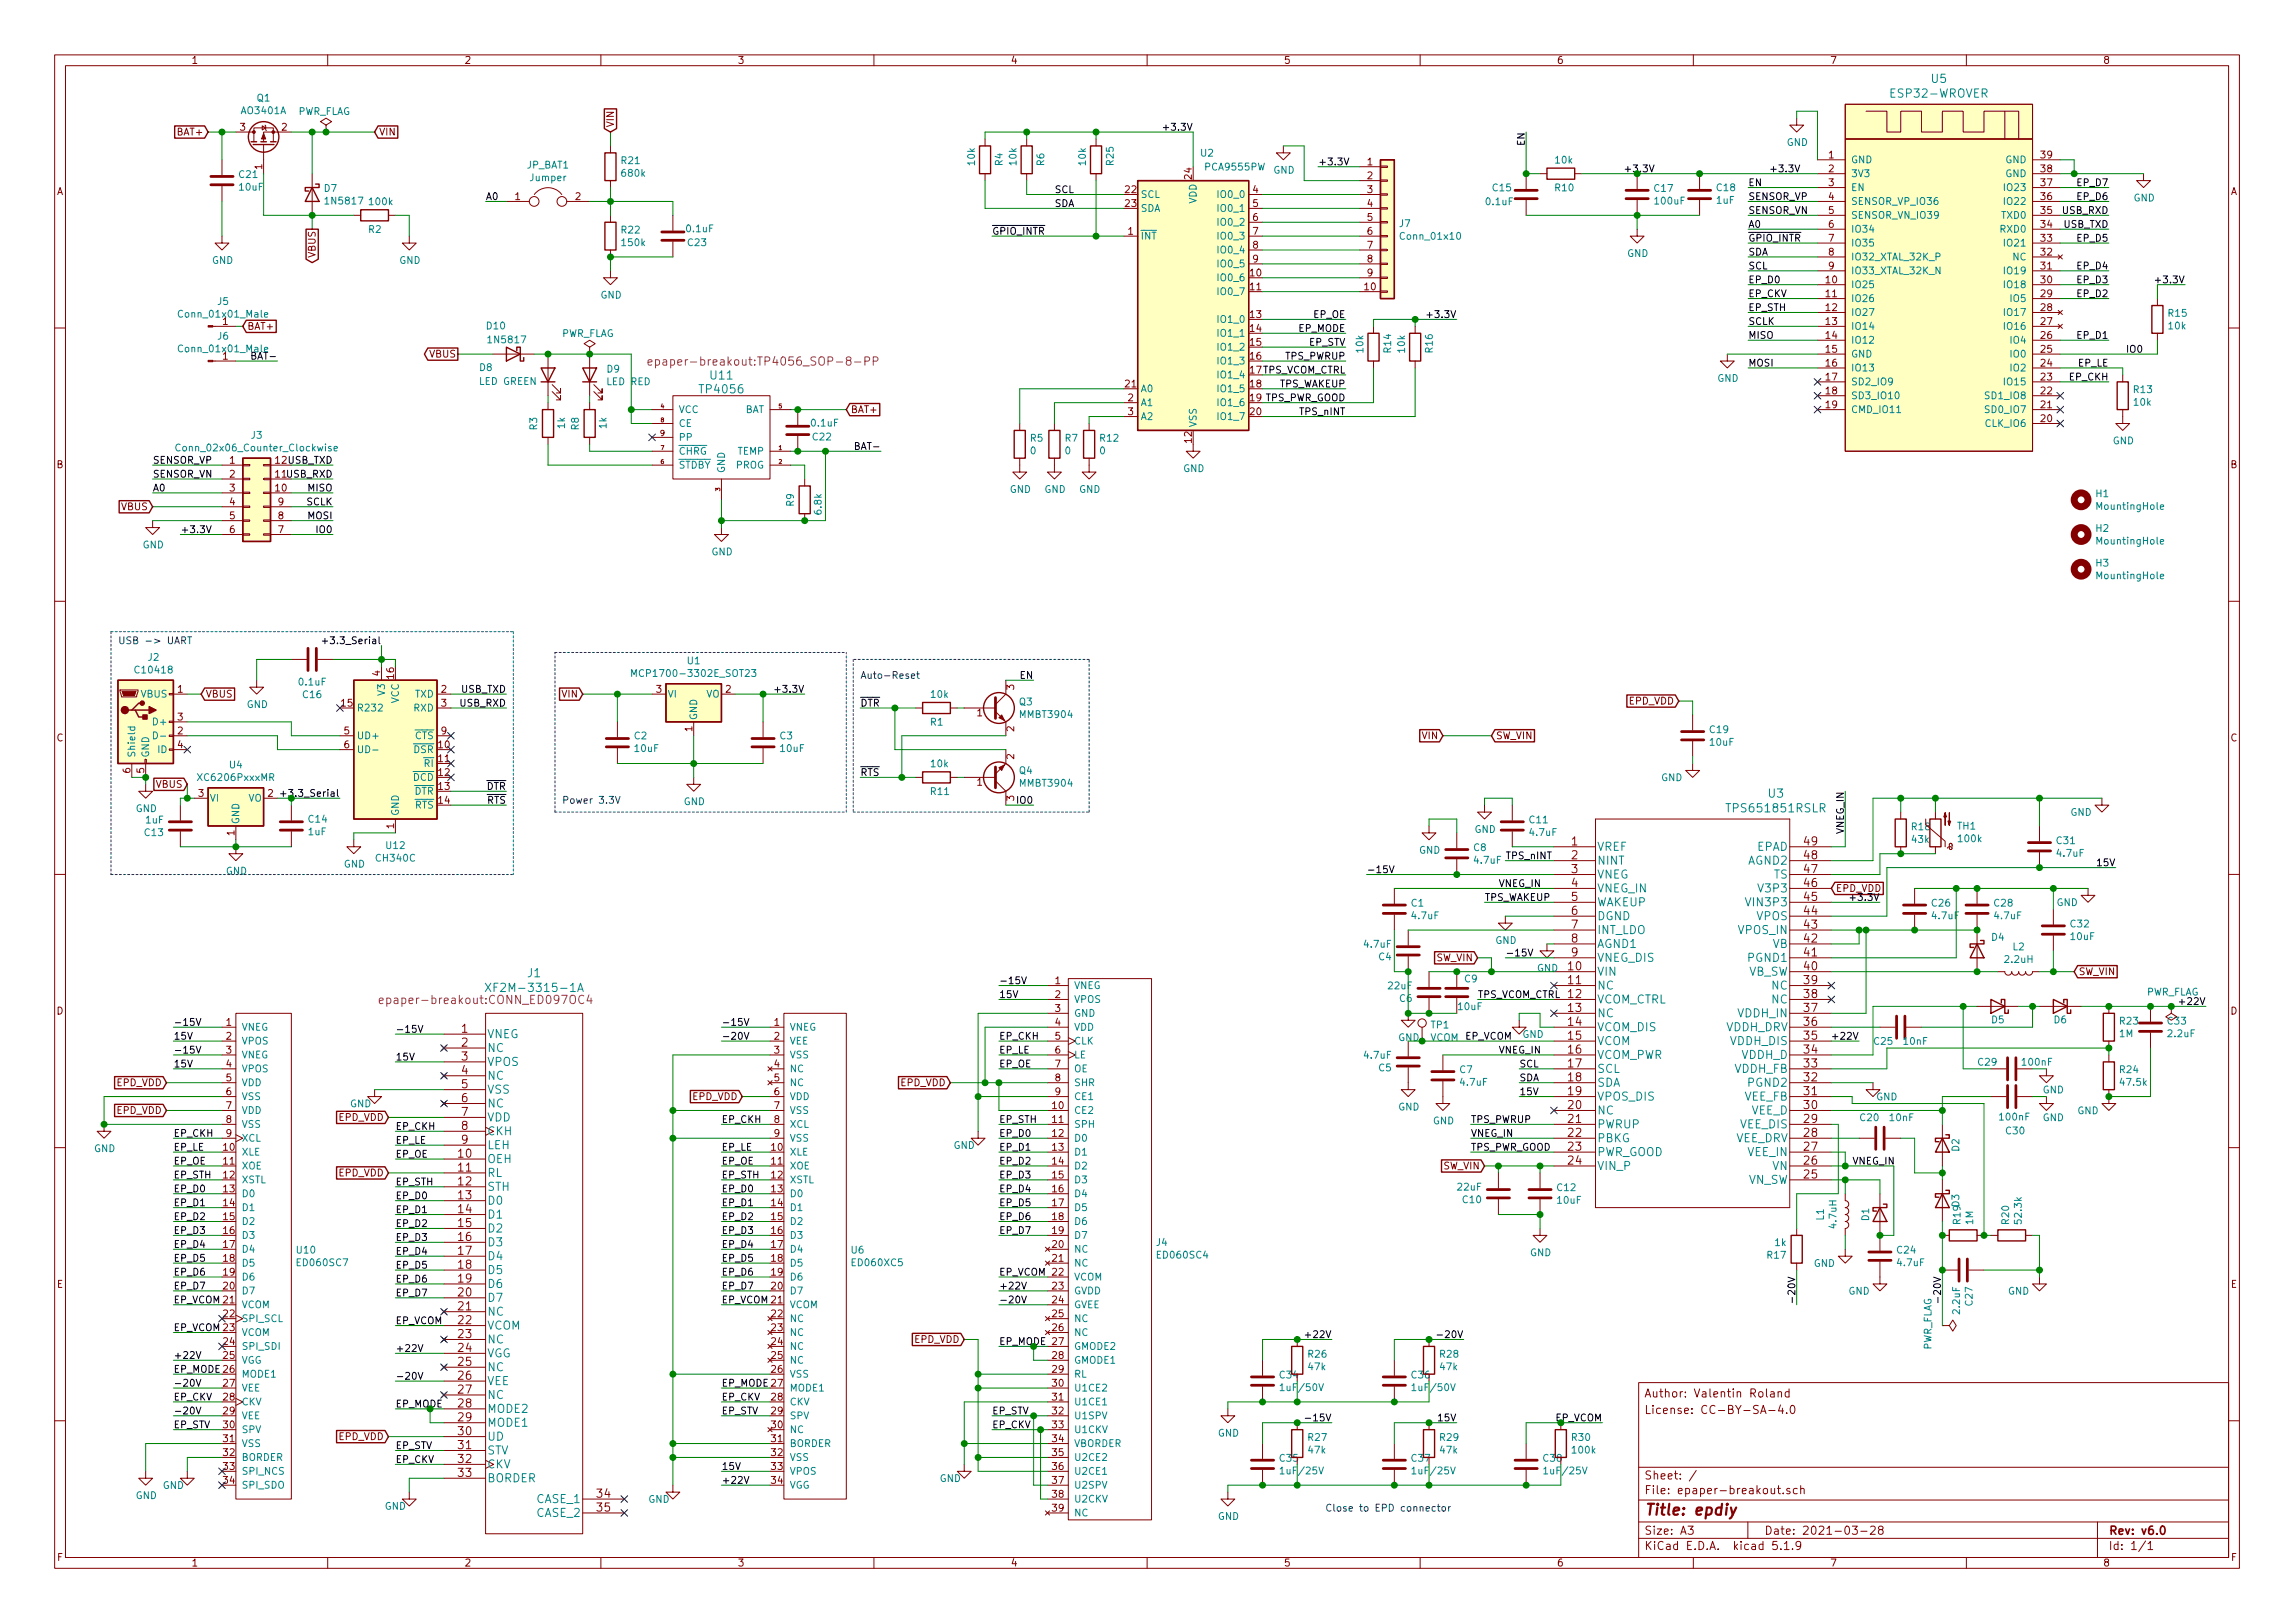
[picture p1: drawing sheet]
<svg xmlns="http://www.w3.org/2000/svg" width="420mm" height="297mm" viewBox="0 0 420 297" stroke-linecap="round" stroke-linejoin="round" font-family="sans-serif">
<defs><g id="words">
<text font-size="2.8" fill="#840000" x="301" y="277.3">Title: epdiy</text>
<g font-size="2.1" fill="#008484">
<text x="346.5" y="17.9">ESP32-WROVER</text>
<text x="353.6" y="15.2">U5</text>
<text x="128.4" y="72">TP4056</text>
<text x="130.1" y="69.5">U11</text>
<text x="316.6" y="148.7">TPS651851RSLR</text>
<text x="323.8" y="146">U3</text>
<text x="292.4" y="155.7">VREF</text>
<text x="321.6" y="155.7">EPAD</text>
<text x="292.4" y="158.3">NINT</text>
<text x="292.4" y="160.8">VNEG</text>
<text x="320.1" y="158.3">AGND2</text>
<text x="324.7" y="160.8">TS</text>
<text x="292.4" y="163.3">VNEG_IN</text>
<text x="292.4" y="165.9">WAKEUP</text>
<text x="320.2" y="165.9">VIN3P3</text>
<text x="322.3" y="163.3">V3P3</text>
<text x="292.4" y="168.4">DGND</text>
<text x="292.4" y="171">INT_LDO</text>
<text x="292.4" y="173.5">AGND1</text>
<text x="318.4" y="171">VPOS_IN</text>
<text x="321.6" y="168.4">VPOS</text>
<text x="324.5" y="173.5">VB</text>
<text x="96.6" y="178.9">J1</text>
<text x="292.4" y="178.6">VIN</text>
<text x="292.4" y="176">VNEG_DIS</text>
<text x="320" y="178.6">VB_SW</text>
<text x="320.2" y="176">PGND1</text>
<text x="90.6" y="181.5">XF2M-3315-1A</text>
<text x="292.4" y="181.1">NC</text>
<text x="292.4" y="183.7">VCOM_CTRL</text>
<text x="324.4" y="183.7">NC</text>
<text x="324.4" y="181.1">NC</text>
<text x="89.2" y="190">VNEG</text>
<text x="292.4" y="186.2">NC</text>
<text x="292.4" y="188.7">VCOM_DIS</text>
<text x="292.4" y="191.3">VCOM</text>
<text x="315.9" y="188.7">VDDH_DRV</text>
<text x="316.9" y="191.3">VDDH_DIS</text>
<text x="318.2" y="186.2">VDDH_IN</text>
<text x="89.2" y="192.5">NC</text>
<text x="89.2" y="195.1">VPOS</text>
<text x="89.2" y="197.6">NC</text>
<text x="292.4" y="193.8">VCOM_PWR</text>
<text x="292.4" y="196.4">SCL</text>
<text x="317.6" y="196.4">VDDH_FB</text>
<text x="318.8" y="193.8">VDDH_D</text>
<text x="89.2" y="200.2">VSS</text>
<text x="89.2" y="202.7">NC</text>
<text x="292.4" y="198.9">SDA</text>
<text x="292.4" y="201.4">VPOS_DIS</text>
<text x="292.4" y="204">NC</text>
<text x="319.3" y="201.4">VEE_FB</text>
<text x="320.2" y="198.9">PGND2</text>
<text x="320.6" y="204">VEE_D</text>
<text x="89.2" y="205.2">VDD</text>
<text x="89.2" y="207.8">CKH</text>
<text x="292.4" y="206.5">PWRUP</text>
<text x="292.4" y="209.1">PBKG</text>
<text x="317.7" y="209.1">VEE_DRV</text>
<text x="318.6" y="206.5">VEE_DIS</text>
<text x="89.2" y="212.9">OEH</text>
<text x="89.2" y="215.4">RL</text>
<text x="89.2" y="210.3">LEH</text>
<text x="292.4" y="211.6">PWR_GOOD</text>
<text x="292.4" y="214.1">VIN_P</text>
<text x="320" y="211.6">VEE_IN</text>
<text x="324.5" y="214.1">VN</text>
<text x="89.2" y="217.9">STH</text>
<text x="89.2" y="220.5">D0</text>
<text x="320" y="216.7">VN_SW</text>
<text x="89.2" y="223">D1</text>
<text x="89.2" y="225.6">D2</text>
<text x="89.2" y="228.1">D3</text>
<text x="89.2" y="230.6">D4</text>
<text x="89.2" y="233.2">D5</text>
<text x="89.2" y="235.7">D6</text>
<text x="89.2" y="238.3">D7</text>
<text x="89.2" y="240.8">NC</text>
<text x="89.2" y="243.3">VCOM</text>
<text x="89.2" y="245.9">NC</text>
<text x="89.2" y="248.4">VGG</text>
<text x="89.2" y="251">NC</text>
<text x="89.2" y="253.5">VEE</text>
<text x="89.2" y="256">NC</text>
<text x="89.2" y="258.6">MODE2</text>
<text x="89.2" y="261.1">MODE1</text>
<text x="89.2" y="263.7">UD</text>
<text x="89.2" y="266.2">STV</text>
<text x="89.2" y="268.7">CKV</text>
<text x="89.2" y="271.3">BORDER</text>
<text x="98.3" y="275.1">CASE_1</text>
<text x="98.3" y="277.6">CASE_2</text>
</g>
<g font-size="2.1" fill="#840084">
<text x="121.8" y="66.9">epaper-breakout:TP4056_SOP-8-PP</text>
<text x="71.1" y="183.8">epaper-breakout:CONN_ED097OC4</text>
</g>
<g font-size="2.1" fill="#840000">
<text x="287.7" y="154.7">1</text>
<text x="330.3" y="154.7">49</text>
<text x="287.7" y="157.3">2</text>
<text x="287.7" y="159.8">3</text>
<text x="330.3" y="159.8">47</text>
<text x="330.3" y="157.3">48</text>
<text x="287.7" y="162.3">4</text>
<text x="287.7" y="164.9">5</text>
<text x="287.7" y="167.4">6</text>
<text x="330.3" y="167.4">44</text>
<text x="330.3" y="164.9">45</text>
<text x="330.3" y="162.3">46</text>
<text x="287.7" y="170">7</text>
<text x="287.7" y="172.5">8</text>
<text x="330.3" y="172.5">42</text>
<text x="330.3" y="170">43</text>
<text x="287.1" y="177.6">10</text>
<text x="287.7" y="175">9</text>
<text x="330.3" y="177.6">40</text>
<text x="330.3" y="175">41</text>
<text x="287.1" y="180.1">11</text>
<text x="287.1" y="182.7">12</text>
<text x="287.1" y="185.2">13</text>
<text x="330.3" y="185.2">37</text>
<text x="330.3" y="182.7">38</text>
<text x="330.3" y="180.1">39</text>
<text x="84.5" y="189">1</text>
<text x="84.5" y="191.6">2</text>
<text x="287.1" y="187.7">14</text>
<text x="287.1" y="190.3">15</text>
<text x="330.3" y="190.3">35</text>
<text x="330.3" y="187.7">36</text>
<text x="84.5" y="194.1">3</text>
<text x="84.5" y="196.6">4</text>
<text x="287.1" y="192.8">16</text>
<text x="287.1" y="195.4">17</text>
<text x="287.1" y="197.9">18</text>
<text x="330.3" y="197.9">32</text>
<text x="330.3" y="195.4">33</text>
<text x="330.3" y="192.8">34</text>
<text x="84.5" y="199.2">5</text>
<text x="84.5" y="201.7">6</text>
<text x="287.1" y="200.4">19</text>
<text x="287.1" y="203">20</text>
<text x="330.3" y="203">30</text>
<text x="330.3" y="200.4">31</text>
<text x="84.5" y="204.3">7</text>
<text x="84.5" y="206.8">8</text>
<text x="84.5" y="209.3">9</text>
<text x="287.1" y="205.5">21</text>
<text x="287.1" y="208.1">22</text>
<text x="330.3" y="208.1">28</text>
<text x="330.3" y="205.5">29</text>
<text x="83.9" y="211.9">10</text>
<text x="83.9" y="214.4">11</text>
<text x="287.1" y="210.6">23</text>
<text x="287.1" y="213.1">24</text>
<text x="330.3" y="215.7">25</text>
<text x="330.3" y="213.1">26</text>
<text x="330.3" y="210.6">27</text>
<text x="83.9" y="217">12</text>
<text x="83.9" y="219.5">13</text>
<text x="83.9" y="222">14</text>
<text x="83.9" y="224.6">15</text>
<text x="83.9" y="227.1">16</text>
<text x="83.9" y="229.7">17</text>
<text x="83.9" y="232.2">18</text>
<text x="83.9" y="234.7">19</text>
<text x="83.9" y="237.3">20</text>
<text x="83.9" y="239.8">21</text>
<text x="83.9" y="242.4">22</text>
<text x="83.9" y="244.9">23</text>
<text x="83.9" y="247.4">24</text>
<text x="83.9" y="250">25</text>
<text x="83.9" y="252.5">26</text>
<text x="83.9" y="255.1">27</text>
<text x="83.9" y="257.6">28</text>
<text x="301" y="255.8">Author: Valentin Roland</text>
<text x="83.9" y="260.1">29</text>
<text x="83.9" y="262.7">30</text>
<text x="301" y="258.8">License: CC-BY-SA-4.0</text>
<text x="83.9" y="265.2">31</text>
<text x="83.9" y="267.8">32</text>
<text x="83.9" y="270.3">33</text>
<text x="109.3" y="274.1">34</text>
<text x="301" y="273.5">File: epaper-breakout.sch</text>
<text x="301" y="270.8">Sheet: /</text>
<text x="109.3" y="276.6">35</text>
<text x="301" y="280.9">Size: A3</text>
<text x="323" y="280.9">Date: 2021-03-28</text>
<text x="386" y="280.9">Rev: v6.0</text>
<text x="301" y="283.7">KiCad E.D.A. kicad 5.1.9</text>
<text x="386" y="283.7">Id: 1/1</text>
</g>
<g font-size="1.8" fill="#840000">
<text x="35" y="11.7">1</text>
<text x="85" y="11.7">2</text>
<text x="135" y="11.7">3</text>
<text x="185" y="11.7">4</text>
<text x="235" y="11.7">5</text>
<text x="285" y="11.7">6</text>
<text x="335" y="11.7">7</text>
<text x="385" y="11.7">8</text>
<text x="44" y="23.9">3</text>
<text x="51.6" y="23.9">2</text>
<text x="112.4" y="23.4" transform="rotate(-90 112.4 23.4)">VIN</text>
<text x="32.6" y="24.8">BAT+</text>
<text x="69.4" y="24.8">VIN</text>
<text x="334.8" y="29">1</text>
<text x="373.7" y="29">39</text>
<text x="10.4" y="35.7">A</text>
<text x="48" y="31" transform="rotate(-90 48 31)">1</text>
<text x="206" y="35.3">22</text>
<text x="218.2" y="32.8" transform="rotate(-90 218.2 32.8)">24</text>
<text x="229.4" y="35.3">4</text>
<text x="250.3" y="30.3">1</text>
<text x="250.3" y="32.8">2</text>
<text x="250.3" y="35.3">3</text>
<text x="334.8" y="31.5">2</text>
<text x="334.8" y="34.1">3</text>
<text x="373.7" y="34.1">37</text>
<text x="373.7" y="31.5">38</text>
<text x="408.4" y="35.7">A</text>
<text x="94.3" y="36.6">1</text>
<text x="105.4" y="36.6">2</text>
<text x="206" y="37.9">23</text>
<text x="229.4" y="37.9">5</text>
<text x="229.4" y="40.4">6</text>
<text x="250.3" y="37.9">4</text>
<text x="250.3" y="40.4">5</text>
<text x="334.8" y="36.6">4</text>
<text x="334.8" y="39.2">5</text>
<text x="334.8" y="41.7">6</text>
<text x="373.7" y="41.7">34</text>
<text x="373.7" y="39.2">35</text>
<text x="373.7" y="36.6">36</text>
<text x="57.8" y="47.1" transform="rotate(-90 57.8 47.1)">VBUS</text>
<text x="206.5" y="43">1</text>
<text x="229.4" y="43">7</text>
<text x="229.4" y="45.5">8</text>
<text x="250.3" y="43">6</text>
<text x="250.3" y="45.5">7</text>
<text x="334.8" y="44.2">7</text>
<text x="334.8" y="46.8">8</text>
<text x="373.7" y="46.8">32</text>
<text x="373.7" y="44.2">33</text>
<text x="228.9" y="50.6">10</text>
<text x="228.9" y="53.1">11</text>
<text x="229.4" y="48">9</text>
<text x="249.9" y="53.1">10</text>
<text x="250.3" y="48">8</text>
<text x="250.3" y="50.6">9</text>
<text x="334.3" y="51.9">10</text>
<text x="334.8" y="49.3">9</text>
<text x="373.7" y="51.9">30</text>
<text x="373.7" y="49.3">31</text>
<text x="40.8" y="59.5">1</text>
<text x="228.9" y="58.2">13</text>
<text x="334.3" y="54.4">11</text>
<text x="334.3" y="56.9">12</text>
<text x="334.3" y="59.5">13</text>
<text x="373.7" y="59.5">27</text>
<text x="373.7" y="56.9">28</text>
<text x="373.7" y="54.4">29</text>
<text x="40.8" y="65.8">1</text>
<text x="45.2" y="60.4">BAT+</text>
<text x="78.7" y="65.4">VBUS</text>
<text x="228.9" y="60.7">14</text>
<text x="228.9" y="63.3">15</text>
<text x="228.9" y="65.8">16</text>
<text x="334.3" y="62">14</text>
<text x="334.3" y="64.6">15</text>
<text x="373.7" y="64.6">25</text>
<text x="373.7" y="62">26</text>
<text x="206" y="70.9">21</text>
<text x="228.9" y="70.9">18</text>
<text x="334.3" y="67.1">16</text>
<text x="334.3" y="69.6">17</text>
<text x="373.7" y="69.6">23</text>
<text x="373.7" y="67.1">24</text>
<text x="155.7" y="75.6">BAT+</text>
<text x="206.5" y="73.4">2</text>
<text x="206.5" y="76">3</text>
<text x="228.9" y="76">20</text>
<text x="334.3" y="72.2">18</text>
<text x="334.3" y="74.7">19</text>
<text x="373.7" y="77.3">20</text>
<text x="373.7" y="74.7">21</text>
<text x="373.7" y="72.2">22</text>
<text x="218.2" y="81" transform="rotate(-90 218.2 81)">12</text>
<text x="10.4" y="85.7">B</text>
<text x="42.1" y="84.9">1</text>
<text x="42.1" y="87.4">2</text>
<text x="42.1" y="90">3</text>
<text x="50.5" y="90">10</text>
<text x="408.4" y="85.7">B</text>
<text x="22.3" y="93.4">VBUS</text>
<text x="42.1" y="92.5">4</text>
<text x="42.1" y="95">5</text>
<text x="51" y="95">8</text>
<text x="51" y="92.5">9</text>
<text x="42.1" y="97.6">6</text>
<text x="51" y="97.6">7</text>
<text x="69.6" y="123.7" transform="rotate(-90 69.6 123.7)">4</text>
<text x="72.1" y="124.2" transform="rotate(-90 72.1 124.2)">16</text>
<text x="32.5" y="126.8">1</text>
<text x="32.5" y="131.9">3</text>
<text x="37.6" y="127.7">VBUS</text>
<text x="62.5" y="129.3">15</text>
<text x="80.8" y="126.8">2</text>
<text x="80.8" y="129.3">3</text>
<text x="102.9" y="127.7">VIN</text>
<text x="120.2" y="126.8">3</text>
<text x="132.9" y="126.8">2</text>
<text x="178.9" y="131.1">1</text>
<text x="185.7" y="126.2" transform="rotate(-90 185.7 126.2)">3</text>
<text x="298.2" y="128.9">EPD_VDD</text>
<text x="10.4" y="135.7">C</text>
<text x="32.5" y="134.4">2</text>
<text x="32.5" y="136.9">4</text>
<text x="63" y="134.4">5</text>
<text x="63" y="136.9">6</text>
<text x="80.3" y="136.9">10</text>
<text x="80.8" y="134.4">9</text>
<text x="126.7" y="133.9" transform="rotate(-90 126.7 133.9)">1</text>
<text x="185.7" y="133.9" transform="rotate(-90 185.7 133.9)">2</text>
<text x="260.4" y="135.3">VIN</text>
<text x="273.8" y="135.3">SW_VIN</text>
<text x="408.4" y="135.7">C</text>
<text x="23.9" y="141.5" transform="rotate(-90 23.9 141.5)">6</text>
<text x="26.4" y="141.5" transform="rotate(-90 26.4 141.5)">5</text>
<text x="80.3" y="139.5">11</text>
<text x="80.3" y="142">12</text>
<text x="178.9" y="143.8">1</text>
<text x="185.7" y="138.9" transform="rotate(-90 185.7 138.9)">2</text>
<text x="28.6" y="144.2">VBUS</text>
<text x="36.3" y="145.8">3</text>
<text x="49" y="145.8">2</text>
<text x="80.3" y="144.6">13</text>
<text x="80.3" y="147.1">14</text>
<text x="42.9" y="152.9" transform="rotate(-90 42.9 152.9)">1</text>
<text x="72.1" y="151.6" transform="rotate(-90 72.1 151.6)">1</text>
<text x="336.1" y="163.2">EPD_VDD</text>
<text x="262.9" y="175.9">SW_VIN</text>
<text x="380.5" y="178.5">SW_VIN</text>
<text x="10.4" y="185.7">D</text>
<text x="193.2" y="180.1">1</text>
<text x="193.2" y="182.7">2</text>
<text x="193.2" y="185.2">3</text>
<text x="408.4" y="185.7">D</text>
<text x="41.4" y="187.7">1</text>
<text x="41.4" y="190.3">2</text>
<text x="141.8" y="187.7">1</text>
<text x="141.8" y="190.3">2</text>
<text x="193.2" y="187.7">4</text>
<text x="193.2" y="190.3">5</text>
<text x="41.4" y="192.8">3</text>
<text x="41.4" y="195.4">4</text>
<text x="41.4" y="197.9">5</text>
<text x="141.8" y="192.8">3</text>
<text x="141.8" y="195.4">4</text>
<text x="141.8" y="197.9">5</text>
<text x="193.2" y="192.8">6</text>
<text x="193.2" y="195.4">7</text>
<text x="193.2" y="197.9">8</text>
<text x="21.3" y="198.8">EPD_VDD</text>
<text x="21.3" y="203.9">EPD_VDD</text>
<text x="41.4" y="200.4">6</text>
<text x="41.4" y="203">7</text>
<text x="126.7" y="201.3">EPD_VDD</text>
<text x="141.8" y="200.4">6</text>
<text x="141.8" y="203">7</text>
<text x="164.8" y="198.8">EPD_VDD</text>
<text x="192.7" y="203">10</text>
<text x="193.2" y="200.4">9</text>
<text x="41.4" y="205.5">8</text>
<text x="41.4" y="208.1">9</text>
<text x="62" y="205.1">EPD_VDD</text>
<text x="141.8" y="205.5">8</text>
<text x="141.8" y="208.1">9</text>
<text x="192.7" y="205.5">11</text>
<text x="192.7" y="208.1">12</text>
<text x="40.9" y="210.6">10</text>
<text x="40.9" y="213.1">11</text>
<text x="40.9" y="215.7">12</text>
<text x="62" y="215.3">EPD_VDD</text>
<text x="141.3" y="210.6">10</text>
<text x="141.3" y="213.1">11</text>
<text x="141.3" y="215.7">12</text>
<text x="192.7" y="210.6">13</text>
<text x="192.7" y="213.1">14</text>
<text x="192.7" y="215.7">15</text>
<text x="264.2" y="214">SW_VIN</text>
<text x="40.9" y="218.2">13</text>
<text x="40.9" y="220.8">14</text>
<text x="141.3" y="218.2">13</text>
<text x="141.3" y="220.8">14</text>
<text x="192.7" y="218.2">16</text>
<text x="192.7" y="220.8">17</text>
<text x="40.9" y="223.3">15</text>
<text x="40.9" y="225.8">16</text>
<text x="141.3" y="223.3">15</text>
<text x="141.3" y="225.8">16</text>
<text x="192.7" y="223.3">18</text>
<text x="192.7" y="225.8">19</text>
<text x="40.9" y="228.4">17</text>
<text x="40.9" y="230.9">18</text>
<text x="40.9" y="233.5">19</text>
<text x="141.3" y="228.4">17</text>
<text x="141.3" y="230.9">18</text>
<text x="141.3" y="233.5">19</text>
<text x="192.7" y="228.4">20</text>
<text x="192.7" y="230.9">21</text>
<text x="10.4" y="235.7">E</text>
<text x="40.9" y="236">20</text>
<text x="141.3" y="236">20</text>
<text x="192.7" y="236">23</text>
<text x="192.7" y="238.5">24</text>
<text x="408.4" y="235.7">E</text>
<text x="40.9" y="241.1">22</text>
<text x="141.3" y="241.1">22</text>
<text x="141.3" y="243.6">23</text>
<text x="167.4" y="245.8">EPD_VDD</text>
<text x="192.7" y="241.1">25</text>
<text x="192.7" y="243.6">26</text>
<text x="40.9" y="246.2">24</text>
<text x="40.9" y="248.7">25</text>
<text x="141.3" y="246.2">24</text>
<text x="141.3" y="248.7">25</text>
<text x="141.3" y="251.2">26</text>
<text x="192.7" y="248.7">28</text>
<text x="192.7" y="251.2">29</text>
<text x="40.9" y="253.8">27</text>
<text x="40.9" y="256.3">28</text>
<text x="141.3" y="256.3">28</text>
<text x="192.7" y="253.8">30</text>
<text x="192.7" y="256.3">31</text>
<text x="234.3" y="252.3">C34</text>
<text x="258.5" y="252.3">C36</text>
<text x="40.9" y="258.9">29</text>
<text x="40.9" y="261.4">30</text>
<text x="40.9" y="263.9">31</text>
<text x="62" y="263.6">EPD_VDD</text>
<text x="141.3" y="258.9">29</text>
<text x="141.3" y="261.4">30</text>
<text x="141.3" y="263.9">31</text>
<text x="192.7" y="258.9">32</text>
<text x="192.7" y="261.4">33</text>
<text x="192.7" y="263.9">34</text>
<text x="40.9" y="266.5">32</text>
<text x="40.9" y="269">33</text>
<text x="141.3" y="266.5">32</text>
<text x="141.3" y="269">33</text>
<text x="192.7" y="266.5">35</text>
<text x="192.7" y="269">36</text>
<text x="234.3" y="267.5">C35</text>
<text x="258.5" y="267.5">C37</text>
<text x="282.6" y="267.5">C38</text>
<text x="40.9" y="271.6">34</text>
<text x="141.3" y="271.6">34</text>
<text x="192.7" y="271.6">37</text>
<text x="192.7" y="274.1">38</text>
<text x="192.7" y="276.6">39</text>
<text x="10.5" y="285.7">F</text>
<text x="35" y="286.7">1</text>
<text x="85" y="286.7">2</text>
<text x="135" y="286.7">3</text>
<text x="185" y="286.7">4</text>
<text x="235" y="286.7">5</text>
<text x="285" y="286.7">6</text>
<text x="335" y="286.7">7</text>
<text x="385" y="286.7">8</text>
<text x="408.5" y="285.7">F</text>
</g>
<g font-size="1.8" fill="#008484">
<text x="44.3" y="20.9">AO3401A</text>
<text x="47.1" y="18.6">Q1</text>
<text x="54.4" y="21">PWR_FLAG</text>
<text x="219.9" y="28.7">U2</text>
<text x="284.8" y="29.9">10k</text>
<text x="327.1" y="26.7">GND</text>
<text x="338.8" y="29.9">GND</text>
<text x="367.2" y="29.9">GND</text>
<text x="43.8" y="32.6">C21</text>
<text x="43.9" y="34.9">10uF</text>
<text x="59.4" y="35.1">D7</text>
<text x="96.4" y="30.8">JP_BAT1</text>
<text x="97.1" y="33.2">Jumper</text>
<text x="113.8" y="30">R21</text>
<text x="114" y="32.3">680k</text>
<text x="178.5" y="30.2" transform="rotate(-90 178.5 30.2)">10k</text>
<text x="183.6" y="30.3" transform="rotate(-90 183.6 30.3)">R4</text>
<text x="186.1" y="30.2" transform="rotate(-90 186.1 30.2)">10k</text>
<text x="191.2" y="30.3" transform="rotate(-90 191.2 30.3)">R6</text>
<text x="198.8" y="30.2" transform="rotate(-90 198.8 30.2)">10k</text>
<text x="203.9" y="30.2" transform="rotate(-90 203.9 30.2)">R25</text>
<text x="220.8" y="31.2">PCA9555PW</text>
<text x="233.1" y="31.8">GND</text>
<text x="273.3" y="35">C15</text>
<text x="284.8" y="35">R10</text>
<text x="302.9" y="35.1">C17</text>
<text x="314.4" y="35">C18</text>
<text x="338.8" y="32.4">3V3</text>
<text x="338.8" y="35">EN</text>
<text x="367.2" y="32.4">GND</text>
<text x="367.3" y="35">IO23</text>
<text x="59.8" y="37.4">1N5817</text>
<text x="67.7" y="37.6">100k</text>
<text x="208.8" y="36.2">SCL</text>
<text x="208.8" y="38.8">SDA</text>
<text x="219.1" y="37.3" transform="rotate(-90 219.1 37.3)">VDD</text>
<text x="223.3" y="36.2">IO0_0</text>
<text x="223.3" y="38.8">IO0_1</text>
<text x="223.3" y="41.3">IO0_2</text>
<text x="256.2" y="41.6">J7</text>
<text x="272.2" y="37.6">0.1uF</text>
<text x="303.1" y="37.4">100uF</text>
<text x="314.3" y="37.3">1uF</text>
<text x="338.8" y="37.5">SENSOR_VP_IO36</text>
<text x="338.8" y="40">SENSOR_VN_IO39</text>
<text x="366.6" y="40">TXD0</text>
<text x="367.3" y="37.5">IO22</text>
<text x="390.6" y="36.9">GND</text>
<text x="67.5" y="42.6">R2</text>
<text x="113.8" y="42.7">R22</text>
<text x="114" y="45">150k</text>
<text x="125.8" y="42.5">0.1uF</text>
<text x="126" y="45">C23</text>
<text x="208.8" y="43.9">INT</text>
<text x="223.3" y="43.9">IO0_3</text>
<text x="223.3" y="46.4">IO0_4</text>
<text x="256.7" y="43.9">Conn_01x10</text>
<text x="297.9" y="47">GND</text>
<text x="338.8" y="42.6">IO34</text>
<text x="338.8" y="45.1">IO35</text>
<text x="338.8" y="47.7">IO32_XTAL_32K_P</text>
<text x="366.4" y="42.6">RXD0</text>
<text x="367.3" y="45.1">IO21</text>
<text x="368.5" y="47.7">NC</text>
<text x="38.8" y="48.3">GND</text>
<text x="73.1" y="48.3">GND</text>
<text x="223.3" y="51.5">IO0_6</text>
<text x="223.3" y="48.9">IO0_5</text>
<text x="338.8" y="50.2">IO33_XTAL_32K_N</text>
<text x="338.8" y="52.7">IO25</text>
<text x="367.3" y="52.7">IO18</text>
<text x="367.3" y="50.2">IO19</text>
<text x="33.2" y="58.1">Conn_01x01_Male</text>
<text x="39.9" y="55.8">J5</text>
<text x="109.9" y="54.6">GND</text>
<text x="223.3" y="54">IO0_7</text>
<text x="223.3" y="59.1">IO1_0</text>
<text x="338.8" y="55.3">IO26</text>
<text x="338.8" y="57.8">IO27</text>
<text x="367.3" y="57.8">IO17</text>
<text x="368.2" y="55.3">IO5</text>
<text x="397" y="58">R15</text>
<text x="33.2" y="64.5">Conn_01x01_Male</text>
<text x="39.9" y="62.2">J6</text>
<text x="89.2" y="60.3">D10</text>
<text x="89.7" y="62.8">1N5817</text>
<text x="102.7" y="61.7">PWR_FLAG</text>
<text x="223.3" y="61.6">IO1_1</text>
<text x="223.3" y="64.2">IO1_2</text>
<text x="249.6" y="64.5" transform="rotate(-90 249.6 64.5)">10k</text>
<text x="254.7" y="64.5" transform="rotate(-90 254.7 64.5)">R14</text>
<text x="257.2" y="64.5" transform="rotate(-90 257.2 64.5)">10k</text>
<text x="262.3" y="64.5" transform="rotate(-90 262.3 64.5)">R16</text>
<text x="338.8" y="60.4">IO14</text>
<text x="338.8" y="62.9">IO12</text>
<text x="338.8" y="65.4">GND</text>
<text x="367.3" y="60.4">IO16</text>
<text x="368.2" y="65.4">IO0</text>
<text x="368.2" y="62.9">IO4</text>
<text x="397.1" y="60.3">10k</text>
<text x="87.8" y="67.9">D8</text>
<text x="87.8" y="70.4">LED GREEN</text>
<text x="111.2" y="68.2">D9</text>
<text x="111.2" y="70.5">LED RED</text>
<text x="208.8" y="71.8">A0</text>
<text x="223.3" y="66.7">IO1_3</text>
<text x="223.3" y="69.3">IO1_4</text>
<text x="223.3" y="71.8">IO1_5</text>
<text x="314.4" y="69.9">GND</text>
<text x="338.8" y="68">IO13</text>
<text x="338.8" y="70.5">SD2_IO9</text>
<text x="367.3" y="70.5">IO15</text>
<text x="368.2" y="68">IO2</text>
<text x="390.7" y="71.9">R13</text>
<text x="124.2" y="75.6">VCC</text>
<text x="136.3" y="75.6">BAT</text>
<text x="208.8" y="74.3">A1</text>
<text x="208.8" y="76.9">A2</text>
<text x="223.3" y="74.3">IO1_6</text>
<text x="223.3" y="76.9">IO1_7</text>
<text x="338.8" y="73.1">SD3_IO10</text>
<text x="338.8" y="75.6">CMD_IO11</text>
<text x="363.8" y="75.6">SD0_IO7</text>
<text x="363.8" y="73.1">SD1_IO8</text>
<text x="390.7" y="74.3">10k</text>
<text x="33.1" y="82.6">Conn_02x06_Counter_Clockwise</text>
<text x="46" y="80.3">J3</text>
<text x="98.3" y="78.7" transform="rotate(-90 98.3 78.7)">R3</text>
<text x="103.4" y="78.4" transform="rotate(-90 103.4 78.4)">1k</text>
<text x="106" y="78.7" transform="rotate(-90 106 78.7)">R8</text>
<text x="111" y="78.4" transform="rotate(-90 111 78.4)">1k</text>
<text x="124.2" y="83.2">CHRG</text>
<text x="124.2" y="78.1">CE</text>
<text x="124.2" y="80.7">PP</text>
<text x="135.1" y="83.2">TEMP</text>
<text x="148.6" y="78.1">0.1uF</text>
<text x="148.8" y="80.6">C22</text>
<text x="188.7" y="80.8">R5</text>
<text x="188.7" y="83.1">0</text>
<text x="195" y="80.8">R7</text>
<text x="195" y="83.1">0</text>
<text x="201.4" y="83.1">0</text>
<text x="201.4" y="80.8">R12</text>
<text x="219.1" y="78.3" transform="rotate(-90 219.1 78.3)">VSS</text>
<text x="363.6" y="78.1">CLK_IO6</text>
<text x="386.8" y="81.3">GND</text>
<text x="124.2" y="85.8">STDBY</text>
<text x="132.7" y="86.7" transform="rotate(-90 132.7 86.7)">GND</text>
<text x="134.7" y="85.8">PROG</text>
<text x="216.6" y="86.4">GND</text>
<text x="145.3" y="92.6" transform="rotate(-90 145.3 92.6)">R9</text>
<text x="150.4" y="94" transform="rotate(-90 150.4 94)">6.8k</text>
<text x="184.9" y="90.2">GND</text>
<text x="191.2" y="90.2">GND</text>
<text x="197.6" y="90.2">GND</text>
<text x="383.8" y="91">H1</text>
<text x="384.1" y="93.3">MountingHole</text>
<text x="26.1" y="100.4">GND</text>
<text x="130.3" y="101.6">GND</text>
<text x="383.8" y="97.3">H2</text>
<text x="384.1" y="99.7">MountingHole</text>
<text x="383.8" y="103.7">H3</text>
<text x="384.1" y="106">MountingHole</text>
<text x="25" y="123.3">C10418</text>
<text x="27.2" y="120.9">J2</text>
<text x="54.8" y="125.5">0.1uF</text>
<text x="116.9" y="123.9">MCP1700-3302E_SOT23</text>
<text x="125.9" y="121.6">U1</text>
<text x="25.8" y="127.7">VBUS</text>
<text x="45.2" y="129.6">GND</text>
<text x="55.5" y="127.8">C16</text>
<text x="65.3" y="130.2">R232</text>
<text x="70.5" y="127.2" transform="rotate(-90 70.5 127.2)">V3</text>
<text x="73" y="128.7" transform="rotate(-90 73 128.7)">VCC</text>
<text x="75.8" y="130.2">RXD</text>
<text x="76" y="127.7">TXD</text>
<text x="122.2" y="127.7">VI</text>
<text x="127.6" y="131.9" transform="rotate(-90 127.6 131.9)">GND</text>
<text x="129.3" y="127.7">VO</text>
<text x="170.5" y="127.7">10k</text>
<text x="186.6" y="129.1">Q3</text>
<text x="186.9" y="131.4">MMBT3904</text>
<text x="28.4" y="132.8">D+</text>
<text x="29" y="137.8">ID</text>
<text x="65.3" y="135.3">UD+</text>
<text x="65.3" y="137.8">UD-</text>
<text x="75.8" y="137.8">DSR</text>
<text x="76" y="135.3">CTS</text>
<text x="116.2" y="135.3">C2</text>
<text x="116.3" y="137.6">10uF</text>
<text x="142.8" y="135.3">C3</text>
<text x="143" y="137.6">10uF</text>
<text x="170.4" y="132.8">R1</text>
<text x="313.1" y="134.2">C19</text>
<text x="313.1" y="136.5">10uF</text>
<text x="24.8" y="138.7" transform="rotate(-90 24.8 138.7)">Shield</text>
<text x="27.3" y="138.7" transform="rotate(-90 27.3 138.7)">GND</text>
<text x="36.6" y="142.9">XC6206PxxxMR</text>
<text x="42.1" y="140.6">U4</text>
<text x="75.7" y="142.9">DCD</text>
<text x="77.7" y="140.4">RI</text>
<text x="170.5" y="140.4">10k</text>
<text x="186.6" y="141.7">Q4</text>
<text x="186.9" y="144">MMBT3904</text>
<text x="304.1" y="143">GND</text>
<text x="24.8" y="148.6">GND</text>
<text x="38.4" y="146.7">VI</text>
<text x="45.4" y="146.7">VO</text>
<text x="73" y="149.4" transform="rotate(-90 73 149.4)">GND</text>
<text x="75.9" y="145.5">DTR</text>
<text x="76" y="148">RTS</text>
<text x="125.2" y="147.4">GND</text>
<text x="170.5" y="145.5">R11</text>
<text x="379" y="149.3">GND</text>
<text x="26.5" y="153">C13</text>
<text x="26.7" y="150.7">1uF</text>
<text x="43.8" y="150.9" transform="rotate(-90 43.8 150.9)">GND</text>
<text x="56.5" y="152.9">1uF</text>
<text x="56.5" y="150.6">C14</text>
<text x="70.8" y="155.4">U12</text>
<text x="269.8" y="155.8">C8</text>
<text x="270" y="152.4">GND</text>
<text x="280.1" y="150.7">C11</text>
<text x="280.2" y="153">4.7uF</text>
<text x="350" y="152">R18</text>
<text x="350.1" y="154.3">43k</text>
<text x="358.4" y="151.8">TH1</text>
<text x="358.6" y="154.1">100k</text>
<text x="376.6" y="154.5">C31</text>
<text x="41.4" y="160.1">GND</text>
<text x="62.9" y="158.8">GND</text>
<text x="69" y="157.7">CH340C</text>
<text x="259.8" y="156.2">GND</text>
<text x="270" y="158.1">4.7uF</text>
<text x="376.7" y="156.8">4.7uF</text>
<text x="258.4" y="165.9">C1</text>
<text x="353.7" y="165.9">C26</text>
<text x="365.2" y="165.9">C28</text>
<text x="376.5" y="165.8">GND</text>
<text x="249.9" y="173.4">4.7uF</text>
<text x="258.6" y="168.2">4.7uF</text>
<text x="273.8" y="172.8">GND</text>
<text x="353.8" y="168.2">4.7uF</text>
<text x="364.6" y="172.2">D4</text>
<text x="365.3" y="168.2">4.7uF</text>
<text x="368.6" y="173.9">L2</text>
<text x="379.1" y="169.7">C32</text>
<text x="379.2" y="172">10uF</text>
<text x="252.5" y="175.8">C4</text>
<text x="268.2" y="179.8">C9</text>
<text x="281.4" y="177.8">GND</text>
<text x="367.2" y="176.2">2.2uH</text>
<text x="196.6" y="181">VNEG</text>
<text x="196.6" y="183.6">VPOS</text>
<text x="254.2" y="181.1">22uF</text>
<text x="256.3" y="183.4">C6</text>
<text x="267" y="184.9">10uF</text>
<text x="392.8" y="182.2">PWR_FLAG</text>
<text x="44.2" y="188.6">VNEG</text>
<text x="44.2" y="191.2">VPOS</text>
<text x="144.5" y="188.6">VNEG</text>
<text x="144.5" y="191.2">VEE</text>
<text x="196.6" y="186.1">GND</text>
<text x="196.6" y="188.6">VDD</text>
<text x="196.6" y="191.2">CLK</text>
<text x="262" y="188.2">TP1</text>
<text x="278.7" y="190">GND</text>
<text x="343.2" y="191.2">C25</text>
<text x="348.6" y="191.2">10nF</text>
<text x="364.6" y="187.3">D5</text>
<text x="376.1" y="187.3">D6</text>
<text x="388" y="189.8">1M</text>
<text x="388.1" y="187.5">R23</text>
<text x="396.9" y="187.5">C33</text>
<text x="397" y="189.8">2.2uF</text>
<text x="44.2" y="193.7">VNEG</text>
<text x="44.2" y="196.3">VPOS</text>
<text x="144.5" y="193.7">VSS</text>
<text x="144.5" y="196.3">NC</text>
<text x="196.6" y="193.7">LE</text>
<text x="196.6" y="196.3">OE</text>
<text x="249.9" y="193.8">4.7uF</text>
<text x="252.5" y="196.1">C5</text>
<text x="267.3" y="196.4">C7</text>
<text x="362.2" y="195">C29</text>
<text x="388.1" y="196.4">R24</text>
<text x="44.2" y="198.8">VDD</text>
<text x="44.2" y="201.3">VSS</text>
<text x="44.2" y="203.9">VDD</text>
<text x="64.1" y="202.7">GND</text>
<text x="144.5" y="198.8">NC</text>
<text x="144.5" y="201.3">VDD</text>
<text x="144.5" y="203.9">VSS</text>
<text x="196.6" y="203.9">CE2</text>
<text x="196.6" y="198.8">SHR</text>
<text x="196.6" y="201.3">CE1</text>
<text x="256" y="203.2">GND</text>
<text x="267.5" y="198.7">4.7uF</text>
<text x="343.5" y="201.4">GND</text>
<text x="374" y="200.1">GND</text>
<text x="380.3" y="203.9">GND</text>
<text x="388.3" y="198.7">47.5k</text>
<text x="44.2" y="206.4">VSS</text>
<text x="44.2" y="209">XCL</text>
<text x="144.5" y="206.4">XCL</text>
<text x="144.5" y="209">VSS</text>
<text x="196.6" y="206.4">SPH</text>
<text x="196.6" y="209">D0</text>
<text x="262.3" y="205.8">GND</text>
<text x="340.6" y="205.2">C20</text>
<text x="346" y="205.2">10nF</text>
<text x="366.2" y="205.1">100nF</text>
<text x="367.3" y="207.6">C30</text>
<text x="374" y="205.2">GND</text>
<text x="17.2" y="210.9">GND</text>
<text x="44.2" y="211.5">XLE</text>
<text x="44.2" y="214">XOE</text>
<text x="144.5" y="211.5">XLE</text>
<text x="144.5" y="214">XOE</text>
<text x="174.6" y="210.3">GND</text>
<text x="196.6" y="211.5">D1</text>
<text x="196.6" y="214">D2</text>
<text x="358.7" y="210.7" transform="rotate(-90 358.7 210.7)">D2</text>
<text x="44.2" y="216.6">XSTL</text>
<text x="44.2" y="219.1">D0</text>
<text x="44.2" y="221.7">D1</text>
<text x="144.5" y="216.6">XSTL</text>
<text x="144.5" y="219.1">D0</text>
<text x="144.5" y="221.7">D1</text>
<text x="196.6" y="216.6">D3</text>
<text x="196.6" y="219.1">D4</text>
<text x="196.6" y="221.7">D5</text>
<text x="266.9" y="217.9">22uF</text>
<text x="267.8" y="220.2">C10</text>
<text x="285.1" y="218">C12</text>
<text x="285.2" y="220.3">10uF</text>
<text x="44.2" y="224.2">D2</text>
<text x="44.2" y="226.7">D3</text>
<text x="144.5" y="224.2">D2</text>
<text x="144.5" y="226.7">D3</text>
<text x="196.6" y="224.2">D6</text>
<text x="196.6" y="226.7">D7</text>
<text x="333.9" y="223.3" transform="rotate(-90 333.9 223.3)">L1</text>
<text x="336.2" y="224.7" transform="rotate(-90 336.2 224.7)">4.7uH</text>
<text x="342.2" y="223.4" transform="rotate(-90 342.2 223.4)">D1</text>
<text x="358.9" y="224" transform="rotate(-90 358.9 224)">R19D3</text>
<text x="361.2" y="224.1" transform="rotate(-90 361.2 224.1)">1M</text>
<text x="367.8" y="224" transform="rotate(-90 367.8 224)">R20</text>
<text x="370.1" y="223.8" transform="rotate(-90 370.1 223.8)">52.3k</text>
<text x="44.2" y="229.3">D4</text>
<text x="44.2" y="231.8">D5</text>
<text x="54.4" y="229.4">U10</text>
<text x="54.6" y="231.7">ED060SC7</text>
<text x="144.5" y="229.3">D4</text>
<text x="144.5" y="231.8">D5</text>
<text x="155.9" y="229.4">U6</text>
<text x="156.2" y="231.7">ED060XC5</text>
<text x="196.6" y="229.3">NC</text>
<text x="196.6" y="231.8">NC</text>
<text x="211.7" y="228">J4</text>
<text x="212" y="230.3">ED060SC4</text>
<text x="280.1" y="229.9">GND</text>
<text x="323.6" y="230.4">R17</text>
<text x="325" y="228.1">1k</text>
<text x="332.1" y="231.9">GND</text>
<text x="347.4" y="229.4">C24</text>
<text x="347.5" y="231.7">4.7uF</text>
<text x="44.2" y="234.4">D6</text>
<text x="44.2" y="236.9">D7</text>
<text x="44.2" y="239.4">VCOM</text>
<text x="144.5" y="234.4">D6</text>
<text x="144.5" y="236.9">D7</text>
<text x="144.5" y="239.4">VCOM</text>
<text x="196.6" y="234.4">VCOM</text>
<text x="196.6" y="236.9">GVDD</text>
<text x="196.6" y="239.4">GVEE</text>
<text x="338.4" y="236.9">GND</text>
<text x="361.1" y="238.9" transform="rotate(-90 361.1 238.9)">C27</text>
<text x="367.6" y="236.9">GND</text>
<text x="44.2" y="242">SPI_SCL</text>
<text x="44.2" y="244.5">VCOM</text>
<text x="144.5" y="242">NC</text>
<text x="144.5" y="244.5">NC</text>
<text x="196.6" y="242">NC</text>
<text x="196.6" y="244.5">NC</text>
<text x="358.8" y="240.4" transform="rotate(-90 358.8 240.4)">2.2uF</text>
<text x="44.2" y="247.1">SPI_SDI</text>
<text x="44.2" y="249.6">VGG</text>
<text x="144.5" y="247.1">NC</text>
<text x="144.5" y="249.6">NC</text>
<text x="196.6" y="247.1">GMODE2</text>
<text x="196.6" y="249.6">GMODE1</text>
<text x="239.5" y="248.5">R26</text>
<text x="239.6" y="250.8">47k</text>
<text x="263.7" y="248.5">R28</text>
<text x="263.7" y="250.8">47k</text>
<text x="353.6" y="247.3" transform="rotate(-90 353.6 247.3)">PWR_FLAG</text>
<text x="44.2" y="252.1">MODE1</text>
<text x="44.2" y="254.7">VEE</text>
<text x="44.2" y="257.2">CKV</text>
<text x="144.5" y="252.1">VSS</text>
<text x="144.5" y="254.7">MODE1</text>
<text x="144.5" y="257.2">CKV</text>
<text x="196.6" y="252.1">RL</text>
<text x="196.6" y="254.7">U1CE2</text>
<text x="196.6" y="257.2">U1CE1</text>
<text x="234.9" y="254.6">1uF/50V</text>
<text x="259" y="254.6">1uF/50V</text>
<text x="44.2" y="259.8">VEE</text>
<text x="44.2" y="262.3">SPV</text>
<text x="144.5" y="259.8">SPV</text>
<text x="144.5" y="262.3">NC</text>
<text x="196.6" y="259.8">U1SPV</text>
<text x="196.6" y="262.3">U1CKV</text>
<text x="223" y="262.9">GND</text>
<text x="239.5" y="263.7">R27</text>
<text x="263.7" y="263.7">R29</text>
<text x="287.8" y="263.7">R30</text>
<text x="44.2" y="264.8">VSS</text>
<text x="44.2" y="267.4">BORDER</text>
<text x="44.2" y="269.9">SPI_NCS</text>
<text x="144.5" y="264.8">BORDER</text>
<text x="144.5" y="267.4">VSS</text>
<text x="144.5" y="269.9">VPOS</text>
<text x="196.6" y="264.8">VBORDER</text>
<text x="196.6" y="267.4">U2CE2</text>
<text x="196.6" y="269.9">U2CE1</text>
<text x="234.9" y="269.8">1uF/25V</text>
<text x="239.6" y="266">47k</text>
<text x="259" y="269.8">1uF/25V</text>
<text x="263.7" y="266">47k</text>
<text x="283.2" y="269.8">1uF/25V</text>
<text x="288" y="266">100k</text>
<text x="24.8" y="274.4">GND</text>
<text x="29.8" y="272.5">GND</text>
<text x="44.2" y="272.5">SPI_SDO</text>
<text x="118.7" y="275">GND</text>
<text x="144.5" y="272.5">VGG</text>
<text x="172" y="271.2">GND</text>
<text x="196.6" y="272.5">U2SPV</text>
<text x="196.6" y="275">U2CKV</text>
<text x="70.4" y="276.3">GND</text>
<text x="196.6" y="277.5">NC</text>
<text x="223" y="278.2">GND</text>
</g>
<g font-size="1.8">
<text x="213.8" y="23.9">+3.3V</text>
<text x="279.1" y="26.6" transform="rotate(-90 279.1 26.6)">EN</text>
<text x="193" y="35.3">SCL</text>
<text x="241.3" y="30.3">+3.3V</text>
<text x="297.2" y="31.5">+3.3V</text>
<text x="320" y="34.1">EN</text>
<text x="323.8" y="31.5">+3.3V</text>
<text x="380.5" y="34.1">EP_D7</text>
<text x="88.9" y="36.6">A0</text>
<text x="193" y="37.9">SDA</text>
<text x="320" y="39.2">SENSOR_VN</text>
<text x="320" y="36.6">SENSOR_VP</text>
<text x="320" y="41.7">A0</text>
<text x="377.6" y="39.2">USB_RXD</text>
<text x="377.8" y="41.7">USB_TXD</text>
<text x="380.5" y="36.6">EP_D6</text>
<text x="181.6" y="43">GPIO_INTR</text>
<text x="320" y="46.8">SDA</text>
<text x="320" y="44.2">GPIO_INTR</text>
<text x="380.5" y="44.2">EP_D5</text>
<text x="320" y="49.3">SCL</text>
<text x="320" y="51.9">EP_D0</text>
<text x="380.5" y="51.9">EP_D3</text>
<text x="380.5" y="49.3">EP_D4</text>
<text x="395.4" y="51.9">+3.3V</text>
<text x="240.5" y="58.2">EP_OE</text>
<text x="262" y="58.2">+3.3V</text>
<text x="320" y="59.5">SCLK</text>
<text x="320" y="56.9">EP_STH</text>
<text x="320" y="54.4">EP_CKV</text>
<text x="380.5" y="54.4">EP_D2</text>
<text x="46.6" y="65.8">BAT-</text>
<text x="235.4" y="65.8">TPS_PWRUP</text>
<text x="237.7" y="60.7">EP_MODE</text>
<text x="239.6" y="63.3">EP_STV</text>
<text x="320" y="62">MISO</text>
<text x="380.5" y="62">EP_D1</text>
<text x="389.6" y="64.6">IO0</text>
<text x="228.9" y="68.4">17TPS_VCOM_CTRL</text>
<text x="234.1" y="70.9">TPS_WAKEUP</text>
<text x="320" y="67.1">MOSI</text>
<text x="378.9" y="69.6">EP_CKH</text>
<text x="380.5" y="67.1">EP_LE</text>
<text x="228.9" y="73.4">19 TPS_PWR_GOOD</text>
<text x="238" y="76">TPS_nINT</text>
<text x="157.1" y="82.3">BAT-</text>
<text x="27.9" y="84.9">SENSOR_VP</text>
<text x="27.9" y="87.4">SENSOR_VN</text>
<text x="27.9" y="90">A0</text>
<text x="50.5" y="87.4">11USB_RXD</text>
<text x="50.5" y="84.9">12USB_TXD</text>
<text x="56.4" y="90">MISO</text>
<text x="56.1" y="92.5">SCLK</text>
<text x="56.4" y="95">MOSI</text>
<text x="33" y="97.6">+3.3V</text>
<text x="58.1" y="97.6">IO0</text>
<text x="60.6" y="117.9">+3.3_Serial</text>
<text x="186.8" y="124.2">EN</text>
<text x="84.3" y="129.3">USB_RXD</text>
<text x="84.5" y="126.8">USB_TXD</text>
<text x="142.6" y="126.8">+3.3V</text>
<text x="157.5" y="129.3">DTR</text>
<text x="157.5" y="142">RTS</text>
<text x="89.1" y="144.6">DTR</text>
<text x="89.2" y="147.1">RTS</text>
<text x="185.7" y="146.6" transform="rotate(-90 185.7 146.6)">3</text>
<text x="186.4" y="147.1">IO0</text>
<text x="337.6" y="152.6" transform="rotate(-90 337.6 152.6)">VNEG_IN</text>
<text x="250.2" y="159.8">-15V</text>
<text x="275.6" y="157.3">TPS_nINT</text>
<text x="384.2" y="158.5">15V</text>
<text x="271.8" y="164.9">TPS_WAKEUP</text>
<text x="274.3" y="162.3">VNEG_IN</text>
<text x="339.5" y="164.9">+3.3V</text>
<text x="275.6" y="175">-15V</text>
<text x="182.9" y="182.7">15V</text>
<text x="182.9" y="180.1">-15V</text>
<text x="270.5" y="182.7">TPS_VCOM_CTRL</text>
<text x="399.7" y="183.9">+22V</text>
<text x="31.7" y="190.3">15V</text>
<text x="31.7" y="187.7">-15V</text>
<text x="72.4" y="189">-15V</text>
<text x="132.1" y="187.7">-15V</text>
<text x="132.1" y="190.3">-20V</text>
<text x="182.9" y="190.3">EP_CKH</text>
<text x="261.8" y="190.5">VCOM EP_VCOM</text>
<text x="336.2" y="190.3">+22V</text>
<text x="31.7" y="192.8">-15V</text>
<text x="31.7" y="195.4">15V</text>
<text x="72.4" y="194.1">15V</text>
<text x="182.9" y="195.4">EP_OE</text>
<text x="182.9" y="192.8">EP_LE</text>
<text x="274.3" y="192.8">VNEG_IN</text>
<text x="278.1" y="195.4">SCL</text>
<text x="278.1" y="197.9">SDA</text>
<text x="278.1" y="200.4">15V</text>
<text x="31.7" y="208.1">EP_CKH</text>
<text x="72.4" y="206.8">EP_CKH</text>
<text x="72.4" y="209.3">EP_LE</text>
<text x="132.1" y="205.5">EP_CKH</text>
<text x="182.9" y="205.5">EP_STH</text>
<text x="182.9" y="208.1">EP_D0</text>
<text x="269.2" y="205.5">TPS_PWRUP</text>
<text x="269.2" y="208.1">VNEG_IN</text>
<text x="31.7" y="213.1">EP_OE</text>
<text x="31.7" y="210.6">EP_LE</text>
<text x="31.7" y="215.7">EP_STH</text>
<text x="72.4" y="211.9">EP_OE</text>
<text x="132.1" y="215.7">EP_STH</text>
<text x="132.1" y="213.1">EP_OE</text>
<text x="132.1" y="210.6">EP_LE</text>
<text x="182.9" y="210.6">EP_D1</text>
<text x="182.9" y="213.1">EP_D2</text>
<text x="182.9" y="215.7">EP_D3</text>
<text x="269.2" y="210.6">TPS_PWR_GOOD</text>
<text x="339.1" y="213.1">VNEG_IN</text>
<text x="31.7" y="220.8">EP_D1</text>
<text x="31.7" y="218.2">EP_D0</text>
<text x="72.4" y="217">EP_STH</text>
<text x="72.4" y="219.5">EP_D0</text>
<text x="132.1" y="220.8">EP_D1</text>
<text x="132.1" y="218.2">EP_D0</text>
<text x="182.9" y="220.8">EP_D5</text>
<text x="182.9" y="218.2">EP_D4</text>
<text x="31.7" y="225.8">EP_D3</text>
<text x="31.7" y="223.3">EP_D2</text>
<text x="72.4" y="227.1">EP_D3</text>
<text x="72.4" y="224.6">EP_D2</text>
<text x="72.4" y="222">EP_D1</text>
<text x="132.1" y="223.3">EP_D2</text>
<text x="132.1" y="225.8">EP_D3</text>
<text x="182.9" y="225.8">EP_D7</text>
<text x="182.9" y="223.3">EP_D6</text>
<text x="31.7" y="233.5">EP_D6</text>
<text x="31.7" y="230.9">EP_D5</text>
<text x="31.7" y="228.4">EP_D4</text>
<text x="72.4" y="229.7">EP_D4</text>
<text x="72.4" y="232.2">EP_D5</text>
<text x="132.1" y="233.5">EP_D6</text>
<text x="132.1" y="230.9">EP_D5</text>
<text x="132.1" y="228.4">EP_D4</text>
<text x="182.9" y="233.5">EP_VCOM 22</text>
<text x="31.7" y="236">EP_D7</text>
<text x="31.7" y="238.5">EP_VCOM 21</text>
<text x="72.4" y="234.7">EP_D6</text>
<text x="72.4" y="237.3">EP_D7</text>
<text x="132.1" y="238.5">EP_VCOM 21</text>
<text x="132.1" y="236">EP_D7</text>
<text x="182.9" y="238.5">-20V</text>
<text x="182.9" y="236">+22V</text>
<text x="328.7" y="238.8" transform="rotate(-90 328.7 238.8)">-20V</text>
<text x="355.3" y="238.8" transform="rotate(-90 355.3 238.8)">-20V</text>
<text x="31.7" y="243.6">EP_VCOM 23</text>
<text x="72.4" y="242.4">EP_VCOM</text>
<text x="239.6" y="244.9">+22V</text>
<text x="264.2" y="244.9">-20V</text>
<text x="31.7" y="248.7">+22V</text>
<text x="31.7" y="251.2">EP_MODE 26</text>
<text x="72.4" y="247.4">+22V</text>
<text x="31.7" y="253.8">-20V</text>
<text x="31.7" y="256.3">EP_CKV</text>
<text x="72.4" y="252.5">-20V</text>
<text x="132.1" y="253.8">EP_MODE 27</text>
<text x="132.1" y="256.3">EP_CKV</text>
<text x="31.7" y="258.9">-20V</text>
<text x="31.7" y="261.4">EP_STV</text>
<text x="132.1" y="258.9">EP_STV</text>
<text x="181.6" y="261.4">EP_CKV</text>
<text x="181.6" y="258.9">EP_STV</text>
<text x="240.1" y="260.1">-15V</text>
<text x="263.6" y="260.1">15V</text>
<text x="72.4" y="265.2">EP_STV</text>
<text x="72.4" y="267.8">EP_CKV</text>
<text x="132.1" y="269">15V</text>
<text x="132.1" y="271.6">+22V</text>
</g>
<g font-size="1.8" fill="#0000c2">
<text x="21.6" y="117.9">USB -&gt; UART</text>
<text x="157.5" y="124.2">Auto-Reset</text>
<text x="102.9" y="147.1">Power 3.3V</text>
<text x="242.6" y="276.6">Close to EPD connector</text>
</g>
<g font-size="1.8" fill="#008400">
<text x="52.9" y="145.8">+3.3_Serial</text>
<text x="256" y="190.5">GND</text>
<text x="370.4" y="195">100nF</text>
<text x="182.9" y="246.2">EP_MODE 27</text>
<text x="72.4" y="257.6">EP_MODE</text>
<text x="284.7" y="260.1">EP_VCOM</text>
</g>
<text font-size="1.4" fill="#840000" x="120.9" y="79.8">9</text>
<g font-size="1.1" fill="#840000">
<text x="121" y="74.7">4</text>
<text x="121" y="77.3">8</text>
<text x="142.6" y="74.7">5</text>
<text x="121" y="82.4">7</text>
<text x="142.6" y="82.4">1</text>
<text x="121" y="84.9">6</text>
<text x="131.9" y="89.9" transform="rotate(-90 131.9 89.9)">3</text>
<text x="142.6" y="84.9">2</text>
</g>
</g></defs>
<g fill="none" stroke="#840000" stroke-width=".18">
<path d="M10 10h400v277h-400zM12 12h396v273.1h-396zM60 10v2M110 10v2M160 10v2M210 10v2M260 10v2M310 10v2M337.8 19.1h34.3v6.3h-34.3zM360 10v2M40.6 29.2v2.8M40.6 34.1v2.8"/>
<path d="M43.2 24.2h3.3M46.5 25.9v-2.5h3.5v2.5M48 23l.6 .4-.6 .4zM48.3 26.5v5.3M48.5 22.9l.1 .1v.8l.2 .1M53.3 24.2h-5v1.7M57.1 31.8v7.6M59.7 22.9l1-.6-1-.7-1 .7 1 .6v1.3M59.7 24.2h.1M64.8 39.4h1.2M71.1 39.4h1.3M92.7 36.9h4.2"/>
<path d="M97.8 35.6a3.2 3.2 0 0 1 5 0M103.8 36.9h4.1M111.8 26.7v1.3M111.8 33.1v1.2M111.8 39.4v1.3M123.2 39.4v2.8M180.3 25.4v1.3M180.3 31.8v1.3M188 25.4v1.3M188 31.8v1.3M200.7 25.4v1.3M200.7 31.8v1.3"/>
<path d="M228.6 35.6h2.5M228.6 38.1h2.5M234.9 26.7v1.3h1.3l-1.3 1.2-1.2-1.2h1.2M248.9 30.5h3.8M248.9 33.1h3.8M248.9 35.6h3.8M248.9 38.1h3.8M252.7 38h1.3v.3h-1.3zM252.7 35.5h1.3v.2h-1.3zM252.7 32.9h1.3v.3h-1.3zM252.7 30.4h1.3v.2h-1.3zM279.4 31.8v2.8"/>
<path d="M279.4 36.6v2.8M281.9 31.8h1.3M288.3 31.8h1.3M299.7 31.8v2.8M299.7 36.6v2.8M311.1 31.8v2.8M311.1 36.6v2.8M328.9 21.6v1.3h1.3l-1.3 1.3-1.2-1.3h1.2M332.7 36.9h5.1M332.7 31.8h5.1M332.7 39.4h5.1M332.7 29.2h5.1"/>
<path d="M332.7 34.3h5.1M337.8 25.4h34.3v57.2h-34.3zM341.6 20.4h3.8v3.8h2.6v-3.8h3.8v3.8h3.8v-3.8h3.8v3.8h3.8v-3.8h3.8v5M367 20.4h2.6v5M372.1 36.9h5.1M372.1 31.8h5.1M372.1 39.4h5.1M372.1 29.2h5.1M372.1 34.3h5.1M392.4 31.8v1.3h1.3l-1.3 1.2-1.2-1.2h1.2M39 59.7h4.2M40.6 43.2v1.3h1.3l-1.3 1.3-1.2-1.3h1.2"/>
<path d="M74.9 43.2v1.3h1.3l-1.3 1.3-1.2-1.3h1.2M111.8 49.6v1.2h1.2l-1.2 1.3-1.3-1.3h1.3M111.8 45.8v1.2M123.2 44.2v2.8M205.7 43.2h2.6M228.6 40.7h2.5M228.6 43.2h2.5M228.6 45.8h2.5M228.6 48.3h2.5M248.9 53.4h3.8M248.9 40.7h3.8M248.9 43.2h3.8"/>
<path d="M248.9 45.8h3.8M248.9 48.3h3.8M248.9 50.8h3.8M251.5 59.7v1.3M252.7 45.6h1.3v.3h-1.3zM252.7 48.2h1.3v.2h-1.3zM252.7 50.7h1.3v.3h-1.3zM252.7 53.2h1.3v.3h-1.3zM252.7 43.1h1.3v.2h-1.3zM252.7 40.5h1.3v.3h-1.3zM259.1 59.7v1.3M299.7 41.9v1.3h1.3l-1.3 1.3-1.3-1.3h1.3"/>
<path d="M332.7 59.7h5.1M332.7 41.9h5.1M332.7 44.5h5.1M332.7 47h5.1M332.7 49.6h5.1M332.7 52.1h5.1M332.7 54.6h5.1M332.7 57.2h5.1M372.1 59.7h5.1M372.1 41.9h5.1M372.1 44.5h5.1M372.1 47h5.1"/>
<path d="M372.1 49.6h5.1M372.1 52.1h5.1M372.1 54.6h5.1M372.1 57.2h5.1M376.8 46.6l.8 .8M376.8 59.3l.8 .8M376.8 56.8l.8 .8M377.6 46.6l-.8 .8M377.6 59.3l-.8 .8M377.6 56.8l-.8 .8M395 54.6v1.3M10 60h2"/>
<path d="M39 66.1h4.2M90.2 64.8h7.6M100.3 64.8v7.6M100.3 73.7v1.3M101.1 71.7l1.5 1.5v-.8v.8h-.7M101.1 70.4l1.5 1.5v-.7v.7h-.7M107.9 63.5l1.1-.6-1.1-.6-1 .6 1 .6v1.3M107.9 64.8h.1M107.9 64.8v7.6M107.9 73.7v1.3M108.7 71.7l1.5 1.5v-.8v.8h-.7M108.7 70.4l1.5 1.5v-.7v.7h-.7"/>
<path d="M119.4 75h3.8M119.4 77.5h3.8M123.2 72.4h17.8v15.3h-17.8zM141 75h3.8M146 75v2.8M146 79.8v2.8M186.7 77.5v1.3M193 77.5v1.3M199.4 77.5v1.3M205.7 73.7h2.6M205.7 76.2h2.6M251.5 66.1v1.2"/>
<path d="M259.1 66.1v1.2M316.2 64.8v1.3h1.3l-1.3 1.2-1.2-1.2h1.2M332.7 64.8h5.1M332.7 75h5.1M332.7 72.4h5.1M332.7 69.9h5.1M332.7 62.3h5.1M332.7 67.3h5.1M372.1 64.8h5.1M372.1 75h5.1M372.1 77.5h5.1M372.1 72.4h5.1"/>
<path d="M372.1 69.9h5.1M372.1 62.3h5.1M372.1 67.3h5.1M388.6 75v2.5h1.3l-1.3 1.3-1.3-1.3h1.3M388.6 68.6v1.3M395 61v1.3M408 60h2M27.9 95.3v1.3h1.3l-1.3 1.2-1.2-1.2h1.2M40.6 85.1h3.8M40.6 90.2h3.8M40.6 87.7h3.8M40.6 92.7h3.8"/>
<path d="M40.6 95.3h3.8M40.6 97.8h3.8M44.4 95.2h1.3v.2h-1.3zM44.4 97.7h1.3v.3h-1.3zM44.4 92.6h1.3v.3h-1.3zM44.4 87.5h1.3v.3h-1.3zM44.4 85h1.3v.3h-1.3zM44.4 90.1h1.3v.2h-1.3zM48.3 95.2h1.2v.2h-1.2zM48.3 97.7h1.2v.3h-1.2zM48.3 92.6h1.2v.3h-1.2zM48.3 87.5h1.2v.3h-1.2z"/>
<path d="M48.3 85h1.2v.3h-1.2zM48.3 90.1h1.2v.2h-1.2zM49.5 85.1h3.8M49.5 90.2h3.8M49.5 87.7h3.8M49.5 92.7h3.8M49.5 95.3h3.8M49.5 97.8h3.8M100.3 80v1.3M107.9 80v1.3M119.4 85.1h3.8M119.4 82.6h3.8"/>
<path d="M119.4 80h3.8M132.1 96.6v1.2h1.2l-1.2 1.3-1.3-1.3h1.3M132.1 87.7v3.8M141 85.1h3.8M141 82.6h3.8M147.3 87.7v1.2M147.3 94v1.3M186.7 83.9v2.5h1.3l-1.3 1.3-1.3-1.3h1.3M193 83.9v2.5h1.3l-1.3 1.3-1.2-1.3h1.2M199.4 83.9v2.5h1.3l-1.3 1.3-1.3-1.3h1.3M218.4 81.3v1.3h1.3l-1.3 1.3-1.2-1.3h1.2M10 110h2"/>
<path d="M408 110h2M22 126.3h3.3v.2l-.3 1h-2.8zM24.1 139.7v2.6M26.5 139h.3v.7h-.3zM26.7 139.7v2.6M31 137.1h.7v.2h-.7zM31 134.5h.7v.3h-.7zM31 132h.7v.2h-.7zM31 126.9h.7v.3h-.7zM31.7 127h2.6M31.7 134.7h2.6M31.7 132.1h2.6"/>
<path d="M31.7 137.2h2.6M47 124.5v1.3h1.3l-1.3 1.2-1.3-1.2h1.3M53.3 120.7h2.8M58.2 120.7h2.8M62.2 134.7h2.6M62.2 137.2h2.6M69.8 122v2.5M80 127h2.5M80 134.7h2.5M80 129.6h2.5M113 132.1v2.8M113 136.9v2.8"/>
<path d="M119.4 127h2.5M127 132.1v2.6M132.1 127h2.5M139.7 132.1v2.8M139.7 136.9v2.8M167.6 129.6h1.3M174 129.6h1.3M176.5 129.6h5.7M182.2 130.2l1.9 1.9v2.6M184.1 137.2v2.5l-1.9 1.9M184.1 124.5v2.5l-1.9 1.9M309.9 139.7v1.3h1.2l-1.2 1.3-1.3-1.3h1.3"/>
<path d="M309.9 130.8v2.8M309.9 135.7v2.8M26.7 143.5v1.3h1.2l-1.2 1.3-1.3-1.3h1.3M33 147.4v2.8M33 152.2v2.8M35.6 146.1h2.5M43.2 155v1.2h1.2l-1.2 1.3-1.3-1.3h1.3M43.2 151.2v2.5M48.3 146.1h2.5M53.3 147.4v2.8M53.3 152.2v2.8M64.8 153.7v1.3h1.2l-1.2 1.2-1.3-1.2h1.3"/>
<path d="M72.4 149.9v2.5M127 142.3v1.2h1.3l-1.3 1.3-1.3-1.3h1.3M167.6 142.3h1.3M174 142.3h1.3M176.5 142.3h5.7M182.2 142.9l1.9 1.9v2.6M261.6 151.2v1.2h1.3l-1.3 1.3-1.3-1.3h1.3M266.7 152.4v2.8M266.7 157.3v2.8M271.8 147.4v1.2h1.2l-1.2 1.3-1.3-1.3h1.3M276.9 147.4v2.8M276.9 152.2v2.8"/>
<path d="M284.5 155h7.6M284.5 157.5h7.6M327.7 155h7.6M327.7 157.5h7.6M348 148.6v1.3M348 155v1.2M352.6 149.9v1l3.5 3.1v1M354.3 148.6v1.3M354.3 155v1.2M357.5 154.8l-.1-.1v-.2l-.4-.2-.1 .2v.8l.1 .2 .4-.1v-.3l-.3-.1h-.4l-.2 .2M373.4 151.2v2.8M373.4 156v2.8"/>
<path d="M384.8 146.1v1.3h1.3l-1.3 1.2-1.3-1.2h1.3M10 160h2M195.6 179.1h15.2v99.1h-15.2zM255.3 162.6v2.8M255.3 167.4v2.8M257.8 170.2v2.8M257.8 175v2.8M261.6 177.8v2.8M266.7 177.8v2.8M275.6 167.7v1.2h1.3l-1.3 1.3-1.3-1.3h1.3M283.2 172.8v1.2h1.3l-1.3 1.3-1.3-1.3h1.3M284.5 160.1h7.6"/>
<path d="M284.5 177.8h7.6M284.5 162.6h7.6M284.5 175.3h7.6M284.5 172.8h7.6M284.5 170.2h7.6M284.5 167.7h7.6M284.5 165.1h7.6M327.7 160.1h7.6M327.7 177.8h7.6M327.7 162.6h7.6M327.7 175.3h7.6M327.7 172.8h7.6"/>
<path d="M327.7 170.2h7.6M327.7 167.7h7.6M327.7 165.1h7.6M350.5 162.6v2.8M350.5 167.4v2.8M361.9 162.6v2.8M361.9 167.4v10.4M365.8 177.8h1.2a.63 .63 0 0 0 .7 .7 .63 .63 0 0 0 .6-.7 .63 .63 0 0 0 .6 .7 .63 .63 0 0 0 .7-.7 .63 .63 0 0 0 .6 .7 .63 .63 0 0 0 .6-.7 .63 .63 0 0 0 .7 .7 .63 .63 0 0 0 .6-.7h1.3M375.9 166.4v2.8M375.9 171.2v2.8M382.3 162.6v1.3h1.2l-1.2 1.2-1.3-1.2h1.3M408 160h2"/>
<path d="M40.6 188h2.6M40.6 190.5h2.6M40.6 193.1h2.6M40.6 195.6h2.6M40.6 198.2h2.6M43.2 185.5h10.1v88.9h-10.1zM68.6 199.4v1.3h1.2l-1.2 1.3-1.3-1.3h1.3M80.9 191.4l.8 .8M80.9 196.5l.8 .8M81.3 189.3h7.6M81.3 191.8h7.6M81.3 194.3h7.6"/>
<path d="M81.3 196.9h7.6M81.3 199.4h7.6M81.7 191.4l-.8 .8M81.7 196.5l-.8 .8M88.9 185.5h17.8v95.2h-17.8zM140.6 195.2l.8 .8M140.6 197.8l.8 .7M141 188h2.5M141 190.5h2.5M141 193.1h2.5M141 195.6h2.5M141 198.2h2.5"/>
<path d="M141.4 195.2l-.8 .8M141.4 197.8l-.8 .7M143.5 185.5h11.4v88.9h-11.4zM191.8 180.4h3.8M191.8 182.9h3.8M191.8 185.5h3.8M191.8 188h3.8M191.8 190.5h3.8M191.8 193.1h3.8M191.8 195.6h3.8M191.8 198.2h3.8M195.6 189.9l1.2 .6-1.2 .7"/>
<path d="M195.6 192.4l1.2 .7-1.2 .6M257.8 185.5v1.2h1.3l-1.3 1.3-1.3-1.3h1.3M257.8 195.4v4h1.3l-1.3 1.3-1.3-1.3h1.3M257.8 190.5v2.8M260.3 188v2.5M261.6 182.7v2.8M264.2 197.9v4.1h1.2l-1.2 1.2-1.3-1.2h1.3M264.2 193.1v2.8M266.7 182.7v2.8M278.1 186.7v1.3h1.3l-1.3 1.3-1.2-1.3h1.2M284.5 180.4h7.6M284.5 182.9h7.6"/>
<path d="M284.5 185.5h7.6M284.5 188h7.6M284.5 190.5h7.6M284.5 193.1h7.6M284.5 195.6h7.6M284.5 198.2h7.6M327.7 180.4h7.6M327.7 182.9h7.6M327.7 185.5h7.6M327.7 188h7.6M327.7 190.5h7.6M327.7 193.1h7.6"/>
<path d="M327.7 195.6h7.6M327.7 198.2h7.6M342.9 198.2v1.2h1.3l-1.3 1.3-1.3-1.3h1.3M344.2 188h2.8M349 188h2.8M361.9 184.2h7.7M364.5 195.6h2.8M369.3 195.6h2.8M373.4 184.2h7.6M374.6 195.6v1.3h1.3l-1.3 1.3-1.2-1.3h1.2M386.1 199.4v2.6h1.2l-1.2 1.2-1.3-1.2h1.3M386.1 184.2v1.3"/>
<path d="M386.1 190.5v1.3M386.1 193.1v1.2M393.7 184.2v2.8M393.7 189v2.8M397.5 184.2v1.3l1 .6-1 .6-1-.6 1-.6M397.5 184.2h.1M10 210h2M19 205.8v1.2h1.3l-1.3 1.3-1.2-1.3h1.2M40.6 200.7h2.6M40.6 203.2h2.6M40.6 205.8h2.6M40.6 208.3h2.6"/>
<path d="M43.2 207.7l1.2 .6-1.2 .7M80.9 201.6l.8 .7M81.3 212.1h7.6M81.3 214.7h7.6M81.3 217.2h7.6M81.3 219.7h7.6M81.3 202h7.6M81.3 204.5h7.6M81.3 207h7.6M81.3 209.6h7.6M81.7 201.6l-.8 .7M141 200.7h2.5"/>
<path d="M141 203.2h2.5M141 205.8h2.5M141 208.3h2.5M179.1 207v1.3h1.2l-1.2 1.3-1.3-1.3h1.3M191.8 200.7h3.8M191.8 203.2h3.8M191.8 205.8h3.8M191.8 208.3h3.8M191.8 210.9h3.8M191.8 213.4h3.8M191.8 215.9h3.8M191.8 218.5h3.8"/>
<path d="M274.3 214.7v2.8M274.3 219.5v2.8M281.9 214.7v2.8M281.9 219.5v2.8M284.5 200.7h7.6M284.5 203.2h7.6M284.5 205.8h7.6M284.5 208.3h7.6M284.5 210.9h7.6M284.5 213.4h7.6M327.7 200.7h7.6M327.7 203.2h7.6"/>
<path d="M327.7 205.8h7.6M327.7 208.3h7.6M327.7 210.9h7.6M327.7 213.4h7.6M327.7 215.9h7.6M337.8 218.5v1.2a.63 .63 0 0 1 .7 .7 .63 .63 0 0 1-.7 .6 .63 .63 0 0 1 .7 .7 .63 .63 0 0 1-.7 .6 .63 .63 0 0 1 .7 .6 .63 .63 0 0 1-.7 .7 .63 .63 0 0 1 .7 .6 .63 .63 0 0 1-.7 .6v1.3M340.4 208.3h2.8M344.2 218.5v10.4M345.2 208.3h2.8M355.6 205.8v7.6M355.6 215.9v7.7M364.5 200.7h2.8"/>
<path d="M369.3 200.7h2.8M374.6 200.7v1.3h1.3l-1.3 1.2-1.2-1.2h1.2M408 210h2M80.9 239.7l.8 .7M81.3 222.3h7.6M81.3 224.8h7.6M81.3 227.4h7.6M81.3 229.9h7.6M81.3 232.4h7.6M81.3 235h7.6M81.3 237.5h7.6M81.7 239.7l-.8 .7"/>
<path d="M191.4 228.3l.8 .7M191.4 230.8l.8 .8M191.8 221h3.8M191.8 223.6h3.8M191.8 226.1h3.8M191.8 228.6h3.8M191.8 231.2h3.8M191.8 233.7h3.8M191.8 236.3h3.8M191.8 238.8h3.8M192.2 228.3l-.8 .7M192.2 230.8l-.8 .8"/>
<path d="M281.9 224.8v1.3h1.3l-1.3 1.3-1.2-1.3h1.2M292.1 221h35.6zM292.1 221v-71.1h35.6v71.1M328.9 224.8v1.3M328.9 231.2v1.2M337.8 228.6v1.3h1.3l-1.3 1.3-1.3-1.3h1.3M344.2 230.9v4.1h1.2l-1.2 1.3-1.3-1.3h1.3M355.6 226.1h1.3M355.6 232.4h2.8M360.4 232.4h2.8M361.9 226.1h1.3M364.5 226.1h1.3"/>
<path d="M370.8 226.1h1.3M373.4 233.7v1.3h1.2l-1.2 1.3-1.3-1.3h1.3M43.2 240.7l1.2 .6-1.2 .7M43.2 255.9l1.2 .7-1.2 .6M80.9 244.8l.8 .7M80.9 249.8l.8 .8M80.9 254.9l.8 .8M81.3 240.1h7.6M81.3 242.6h7.6M81.3 245.1h7.6M81.3 247.7h7.6M81.3 250.2h7.6"/>
<path d="M81.3 252.8h7.6M81.3 255.3h7.6M81.3 257.8h7.6M81.7 254.9l-.8 .8M81.7 244.8l-.8 .7M81.7 249.8l-.8 .8M140.6 241l.8 .7M140.6 243.5l.8 .8M140.6 246l.8 .8M140.6 248.6l.8 .7M141.4 241l-.8 .7M141.4 243.5l-.8 .8"/>
<path d="M141.4 246l-.8 .8M141.4 248.6l-.8 .7M191.4 241l.8 .7M191.4 243.5l.8 .8M191.8 241.3h3.8M191.8 243.9h3.8M191.8 246.4h3.8M191.8 249h3.8M191.8 251.5h3.8M191.8 254h3.8M191.8 256.6h3.8M191.8 259.1h3.8"/>
<path d="M192.2 241l-.8 .7M192.2 243.5l-.8 .8M224.8 257.8v1.3h1.3l-1.3 1.3-1.3-1.3h1.3M231.1 249v2.8M231.1 253.8v2.8M237.5 245.1v1.3M255.3 249v2.8M255.3 253.8v2.8M261.6 245.1v1.3M300 253h108v32.1h-108zM323.8 258.2h1.2M324.2 254.8h.5l.1 .9"/>
<path d="M324.8 255.1h-.5a.29 .29 0 0 0-.2 .3 .29 .29 0 0 0 .2 .3l.5-.1M325.5 254.8l.3-.1 .3 .1 .1 .9M325.5 254.7v1M326 257.1l-.4 1.1h.9M326.3 257.7v1M327.1 258.6v.1M327.5 254.8l-.4-.1-.3 .3 .1 .6h.6M327.5 254.2v1.5M327.9 257.4l.2-.2a.81 .81 0 0 1 .6 .6 .81 .81 0 0 1-.3 .8l-.2 .1a.79 .79 0 0 1-.3-1.3zM355.6 242.6h1.3l.6-1 .6 1-.6 1-.6-1M355.6 242.6h.1M10 260h2"/>
<path d="M26.7 269.3v1.2h1.2l-1.2 1.3-1.3-1.3h1.3M34.3 269.3v1.2h1.3l-1.3 1.3-1.3-1.3h1.3M74.9 273.1v1.3h1.3l-1.3 1.2-1.2-1.2h1.2M81.3 260.4h7.6M81.3 262.9h7.6M81.3 265.5h7.6M81.3 268h7.6M81.3 270.5h7.6M106.7 274.4h7.6M106.7 276.9h7.6M123.2 271.8v1.3h1.3l-1.3 1.3-1.3-1.3h1.3M140.6 261.3l.8 .7"/>
<path d="M141.4 261.3l-.8 .7M176.5 268v1.3h1.3l-1.3 1.2-1.2-1.2h1.2M191.4 276.5l.8 .8M191.8 261.7h3.8M191.8 264.2h3.8M191.8 266.7h3.8M191.8 269.3h3.8M191.8 271.8h3.8M191.8 274.4h3.8M191.8 276.9h3.8M192.2 276.5l-.8 .8M224.8 273.1v1.3h1.3l-1.3 1.2-1.3-1.2h1.3"/>
<path d="M231.1 264.2v2.8M231.1 269v2.8M237.5 260.4v1.3M255.3 264.2v2.8M255.3 269v2.8M261.6 260.4v1.3M279.4 264.2v2.8M279.4 269v2.8M285.7 260.4v1.3M300 278.5h108M300 274.5h108M300 268.5h108"/>
<path d="M309 279.3h1l-.5 .6 .4 .1v.7l-.2 .1-.7-.1M310.5 269.1l-1.2 2M320 278.5v3M325.4 272.4h.6M325.6 271.9v1.3l.4 .2M326.5 273.3v.1M327.7 272.5l-.4-.1-.2 .2 .1 .2 .5 .2v.3h-.6M329 272.5l-.4-.1-.3 .3 .1 .6h.6M329.7 272.5l.2-.1 .4 .1v.9M329.7 271.9v1.5M339.1 279.3h.9l-.5 .6 .5 .1v.7l-.2 .1-.7-.1M342.5 279.5l.2-.2h.3l.3 .2v.2v.2l-.9 .9h.9"/>
<path d="M344.2 279.9l-.3-.2 .1-.2 .2-.2 .4 .1 .2 .2-.1 .2-.5 .1-.3 .3v.3l.3 .3h.2l.4-.3-.1-.4-.3-.2M384 278.5v6.6M408 260h2M60 285.1v1.9M110 285.1v1.9M160 285.1v1.9M210 285.1v1.9M260 285.1v1.9M300 281.5h108M310 285.1v1.9M325.3 282.1h-.7l-.1 .7 .2-.1h.5l.2 .3-.1 .5-.2 .1-.6-.1M326 283.5v.1"/>
<path d="M326.7 282.5l.4-.4v1.5M326.7 283.6h.8M328.2 283.5v.1M329.7 282.7l-.3 .3h-.4l-.2-.3v-.3l.2-.2 .4-.1 .2 .2a1.19 1.19 0 0 1-.2 1.2l-.4 .1M340.7 280.2h1.1M360 285.1v1.9M392.8 282l-1.3 2M393.2 282.5l.5-.4v1.5M393.2 283.6h.9"/>
<circle cx="97.8" cy="36.9" r=".89"/>
<circle cx="102.9" cy="36.9" r=".89"/>
<circle cx="260.4" cy="187.2" r=".76"/>
</g>
<path d="M395.7 279.5l.2-.2a.81 .81 0 0 1 .6 .6 .81 .81 0 0 1-.3 .8l-.2 .1a.79 .79 0 0 1-.3-1.3z" fill="none" stroke="#840000" stroke-width=".3"/>
<path d="M316.9 275.9l.3 1.3M317.9 275.9l-.9 1.8-.3 .2" fill="none" stroke="#840000" stroke-width=".41"/>
<g fill="#840000" stroke="#840000" stroke-width=".18">
<path d="M38.1 65.9h.9v.3h-.9z"/>
<path d="M38.1 59.6h.9v.3h-.9z"/>
<path d="M22.4 126.5h2.5l-.3 .8h-2z"/>
<path d="M48.3 24.4l.3 1h-.7z"/>
<path d="M182.9 131.4l.5-.6 .5 1.1z"/>
<path d="M182.9 140.5l1-.5-.5 1z"/>
<path d="M356.9 148.8v2.2l-.3-.7h.5l-.2 .7z"/>
<path d="M356.1 148.8l.3 .7h-.5l.2-.7v2.2z"/>
<circle cx="50" cy="24.2" r=".25"/>
<circle cx="46.5" cy="24.2" r=".25"/>
</g>
<g fill="none" stroke="#008484" stroke-width=".18">
<path d="M48.4 57.6l.6-.1v-.2l-.4-.1-.2 .2 .1 .6h.5M266.8 42.7l.2-.2a.69 .69 0 0 1 .4 .7 .69 .69 0 0 1-.4 .6l-.3-.2v-.3zM354.4 47l.7-.1v-.5l-.7-.1v1.3M355.2 48.9v1.2l-.8-1.2v1.2M48.4 64l.6-.1v-.3h-.4l-.2 .1 .1 .6h.5M347.1 71.8l.1-.1a.67 .67 0 0 1 .5 .7 .67 .67 0 0 1-.5 .6l-.3-.5zM347.2 75.5h.8M33 81.4a.6 .6 0 0 0-.9 .4 .6 .6 0 0 0 .6 .7l.3-.1M60.6 81.7h-.3l-.2 .2 .1 .2 .4 .1v.3h-.5M61.2 82.1l.6-.1-.1-.3h-.4l-.1 .2v.6h.5M395.5 99.1l.6-.1v-.2l-.4-.1-.2 .2 .1 .6h.5M395.5 92.8l.6-.1v-.3h-.4l-.2 .2 .1 .6h.5"/>
<path d="M395.5 105.5l.6-.1v-.3h-.4l-.2 .2 .1 .6h.5M23.4 133.1h1.3M23.9 133.1v.3l.2 .3 .5-.1v-.5M28.1 133.9a.64 .64 0 0 1 .7 .7 .64 .64 0 0 1-.7 .6zM29.4 134.7h1M68.2 137.3h1M115.6 123.8v-1.3l.5 1 .4-1v1.3M137.6 122.5h.8l-.4 .5 .3 .2v.6h-.5l-.2-.1M49.4 142.3l.6-.1 .1-.5-.7-.1v1.3M49.7 142.3l.4 .6M88.8 179.9l1.1 1.6M89.9 179.9l-1.1 1.6"/>
<path d="M105.8 181.5l.5-1.6 .5 1.6M105.9 181h.7M201.9 257.1h.7M234.4 253.6l.3-.4v1.3M234.4 254.5h.7M241.5 253.2l.4 1.3 .4-1.3M258.5 253.6l.4-.4v1.3M258.5 254.5h.7M265.6 253.2l.4 1.3 .4-1.3M201.9 269.8h.7M234.4 268.8l.3-.3v1.3M234.4 269.8h.7"/>
<path d="M241.5 268.5l.4 1.3 .4-1.3M258.5 268.8l.4-.3v1.3M258.5 269.8h.7M265.6 268.5l.4 1.3 .4-1.3M282.6 268.8l.4-.3v1.3M282.6 269.8h.8M289.7 268.5l.4 1.3 .5-1.3"/>
</g>
<g fill="none" stroke="#840000" stroke-width=".51">
<path d="M38.6 33.8h4.1M38.6 32.3h4.1M277.4 36.4h4M277.4 34.8h4M297.7 36.4h4.1M297.7 34.8h4.1M309.1 36.4h4.1M309.1 34.8h4.1M121.2 42.5h4M121.2 44h4M144 78h4.1M144 79.5h4.1"/>
<path d="M56.4 118.7v4M57.9 118.7v4M111 135.2h4.1M111 136.7h4.1M137.7 135.2h4M137.7 136.7h4M182.2 127.7v3.8M307.8 135.4h4.1M307.8 133.9h4.1M31 151.9h4.1M31 150.4h4.1M51.3 151.9h4.1"/>
<path d="M51.3 150.4h4.1M182.2 140.4v3.8M264.7 157h4M264.7 155.5h4M274.8 151.9h4.1M274.8 150.4h4.1M371.3 155.7h4.1M371.3 154.2h4.1M253.2 167.2h4.1M253.2 165.6h4.1M255.8 173.3h4M255.8 174.8h4"/>
<path d="M348.5 167.2h4.1M348.5 165.6h4.1M359.9 167.2h4.1M359.9 165.6h4.1M373.9 171h4.1M373.9 169.5h4.1M255.8 193.6h4M255.8 195.1h4M259.6 180.9h4.1M259.6 182.4h4.1M262.1 197.6h4.1M262.1 196.1h4.1"/>
<path d="M264.7 180.9h4M264.7 182.4h4M347.2 186v4M348.7 186v4M367.5 193.6v4M367.5 198.7v4M369.1 193.6v4M369.1 198.7v4M391.7 188.8h4M391.7 187.2h4M272.3 217.7h4.1M272.3 219.2h4.1"/>
<path d="M279.9 217.7h4.1M279.9 219.2h4.1M343.4 206.3v4M344.9 206.3v4M342.1 230.7h4.1M342.1 229.1h4.1M358.6 230.4v4.1M360.2 230.4v4.1M229.1 253.5h4.1M229.1 252h4.1M253.2 253.5h4.1M253.2 252h4.1"/>
<path d="M229.1 268.8h4.1M229.1 267.2h4.1M253.2 268.8h4.1M253.2 267.2h4.1M277.4 268.8h4M277.4 267.2h4"/>
</g>
<g fill="none" stroke="#840000" stroke-width=".25">
<path d="M110.6 19.9h2.3v3.6l-1.1 .7-1.2-.7zM32 23h5.5l.6 1.2-.6 1.1h-5.5zM46 25.9h1M46.4 26.5h3.8M47.8 25.9h1M49.5 25.9h1M57.1 34.3l1.3 2.6h-2.5zM57.8 33.7h.6v.6h-2.5v.7h.6M66 38.4h5.1v2h-5.1zM69.2 23h3.6v2.3h-3.6l-.6-1.1zM110.7 28h2.1v5.1h-2.1zM179.3 26.7h2.1v5.1h-2.1z"/>
<path d="M186.9 26.7h2.1v5.1h-2.1zM199.6 26.7h2.1v5.1h-2.1zM208.3 33.1h20.3v45.7h-20.3zM252.7 29.2h2.6v25.4h-2.6zM283.2 30.8h5.1v2h-5.1zM45.1 58.6h5.5v2.2h-5.5l-.7-1.1zM56 41.9h2.3v5.5l-1.2 .7-1.1-.7zM110.7 40.7h2.1v5.1h-2.1zM394 55.9h2v5.1h-2zM78.3 63.7h5.5v2.2h-5.5l-.6-1.1zM92.7 63.5l2.5 1.3-2.5 1.3zM94.6 64.2v-.7h.6v2.6h.7v-.7"/>
<path d="M99.1 67.3h2.5l-1.3 2.6zM99.1 69.9h2.5M99.3 75h2v5h-2zM106.7 67.3h2.5l-1.3 2.6zM106.7 69.9h2.5M106.9 75h2.1v5h-2.1zM155.6 73.8h5.5v2.3h-5.5l-.7-1.1zM185.7 78.8h2v5.1h-2zM192 78.8h2.1v5.1h-2.1zM198.4 78.8h2v5.1h-2zM250.4 61h2.1v5.1h-2.1zM258.1 61h2v5.1h-2z"/>
<path d="M387.6 69.9h2v5.1h-2zM21.8 91.6h5.5l.6 1.1-.6 1.2h-5.5zM44.4 83.9h5.1v15.2h-5.1zM146.3 88.9h2v5.1h-2zM21.6 124.5h10.1v15.2h-10.1zM24.1 130h.7l.6 1.2h1.3M24.8 130h2.5M26 128.7h-.6l-1.3 1.3h-.6M37.5 125.9h5.5v2.3h-5.5l-.7-1.2zM64.8 124.5h15.2v25.4h-15.2zM102.4 125.9h3.6l.7 1.1-.7 1.2h-3.6zM121.9 125.1h10.2v7h-10.2z"/>
<path d="M168.9 128.6h5.1v2h-5.1zM259.9 133.5h3.6l.7 1.2-.7 1.1h-3.6zM273.7 133.5h7.2v2.3h-7.2l-.7-1.1zM297.8 127.2h8.9l.6 1.1-.6 1.1h-8.9zM28.2 142.4h5.5l.6 1.1-.6 1.2h-5.5zM38.1 144.2h10.2v7h-10.2zM168.9 141.3h5.1v2h-5.1zM347 149.9h2v5.1h-2zM353.3 149.9h2v5.1h-2zM262.6 174.2h7.3l.6 1.1-.6 1.1h-7.3zM335.9 161.5h8.9v2.2h-8.9l-.6-1.1zM361.9 172.8l1.3 2.5h-2.5z"/>
<path d="M362.6 172.1h.6v.7h-2.5v.6h.6M380.4 176.7h7.2v2.3h-7.2l-.7-1.2zM21 197h8.8l.7 1.2-.7 1.1h-8.8zM126.4 199.6h8.9l.6 1.1-.6 1.1h-8.9zM164.5 197h8.9l.6 1.2-.6 1.1h-8.9zM364.5 182.9l2.5 1.3-2.5 1.3zM366.4 183.6v-.7h.6v2.6h.7v-.7M375.9 182.9l2.6 1.3-2.6 1.3zM377.8 183.6v-.7h.7v2.6h.6v-.7M385.1 185.5h2v5h-2zM385.1 194.3h2v5.1h-2zM21 202.1h8.8l.7 1.1-.7 1.2h-8.8z"/>
<path d="M61.6 203.4h8.9l.6 1.1-.6 1.1h-8.9zM61.6 213.5h8.9l.6 1.2-.6 1.1h-8.9zM263.9 212.3h7.2l.7 1.1-.7 1.1h-7.2zM355.6 208.3l1.3 2.6h-2.6zM355.6 218.5l1.3 2.5h-2.6zM356.2 207.7h.7v.6h-2.6v.7h.7M356.2 217.8h.7v.7h-2.6v.6h.7M327.9 226.1h2v5.1h-2zM344.2 221l1.2 2.6h-2.5zM344.8 220.4h.6v.6h-2.5v.7h.6M356.9 225.1h5v2h-5zM365.8 225.1h5v2h-5z"/>
<path d="M167 244h8.9l.6 1.1-.6 1.2h-8.9zM236.5 246.4h2v5.1h-2zM260.6 246.4h2v5.1h-2zM61.6 261.8h8.9l.6 1.1-.6 1.1h-8.9zM236.5 261.7h2v5h-2zM260.6 261.7h2v5h-2zM284.7 261.7h2.1v5h-2.1z"/>
<circle cx="48.3" cy="25.1" r="2.79"/>
<circle cx="182.9" cy="129.6" r="2.82"/>
<circle cx="182.9" cy="142.3" r="2.82"/>
</g>
<g fill="#ffffc2" stroke="#ffffc2" stroke-width=".18">
<path d="M21.6 124.5h10.1v15.2h-10.1z"/>
<path d="M252.7 29.2h2.6v25.4h-2.6z"/>
<path d="M121.9 125.1h10.2v7h-10.2z"/>
<path d="M44.4 83.9h5.1v15.2h-5.1z"/>
<path d="M38.1 144.2h10.2v7h-10.2z"/>
<path d="M64.8 124.5h15.2v25.4h-15.2z"/>
<path d="M208.3 33.1h20.3v45.7h-20.3z"/>
<path d="M337.8 25.4h34.3v57.2h-34.3z"/>
<path d="M337.8 19.1h34.3v6.3h-34.3z"/>
</g>
<g fill="#840000" stroke="#840000" stroke-width=".25">
<path d="M26.2 130.8h.7v.8h-.7z"/>
<path d="M27.3 129.3l1.3 .7-1.3 .6z"/>
<circle cx="22.9" cy="130" r=".63"/>
<circle cx="26" cy="128.7" r=".38"/>
</g>
<g fill="none" stroke="#840000" stroke-width="1.3">
<circle cx="381" cy="91.5" r="1.27"/>
<circle cx="381" cy="97.8" r="1.27"/>
<circle cx="381" cy="104.2" r="1.27"/>
</g>
<path d="M118.6 66.3l.8-.1-.1-.3-.4-.1-.3 .2 .1 .8h.6M120 65.9l.4-.1 .4 .3v.4l-.2 .3h-.6M120 65.8v1.5M156.5 66.3h1.1M158.3 66.1l.8-.1 .1-.2-.1-.4-.2-.1h-.6v1.5M159.9 66.1l.7-.1 .1-.2v-.4l-.2-.1h-.6v1.5M69.4 183.2l.8-.2-.1-.3h-.5l-.2 .2 .1 .7h.6M106.9 182.3a.62 .62 0 0 0-.8 0 .62 .62 0 0 0-.2 .7 .56 .56 0 0 0 .3 .6 .56 .56 0 0 0 .7-.1M107.8 182.1l-.3 1.1h.9M108.2 182.7v1" fill="none" stroke="#840084" stroke-width=".18"/>
<path d="M20.3 115.6h73.7M20.3 115.6v44.5M94 115.6v44.5M101.6 119.4h53.3M156.2 120.7v27.9M199.4 120.7h-43.2M101.6 148.6v-29.2M101.6 148.6h53.3M154.9 148.6v-29.2M156.2 148.6h43.2M199.4 148.6v-27.9M20.3 160.1h73.7" fill="none" stroke="#0000c2" stroke-width=".18" stroke-dasharray=".4 .4"/>
<g fill="none" stroke="#008400" stroke-width=".18">
<path d="M38.1 24.2h5.1M40.6 24.2v5M40.6 36.9v6.3M48.3 31.8v7.6h16.5M53.3 24.2h15.3M57.1 24.2v7.6M57.1 39.4v2.5M72.4 39.4h2.5v3.8M88.9 36.9h3.8M107.9 36.9h15.3v2.5M111.8 24.2v2.5M111.8 34.3v5.1"/>
<path d="M180.3 25.4v-1.2h38.1v6.3M180.3 33.1v5h25.4M188 33.1v2.5h17.7M188 24.2v1.2M200.7 24.2v1.2M200.7 33.1v10.1M231.1 38.1h17.8M231.1 35.6h17.8M234.9 26.7h3.9v6.4h10.1M241.3 30.5h7.6M279.4 39.4h31.7M279.4 24.2v7.6h2.5"/>
<path d="M289.6 31.8h43.1M299.7 39.4v2.5M320 34.3h12.7M320 39.4h12.7M320 36.9h12.7M328.9 21.6v-1.2h3.8v8.8M377.2 34.3h8.9M377.2 39.4h8.9M377.2 36.9h8.9M377.2 31.8h15.2M377.2 29.2h2.5v2.6M43.2 59.7h1.2"/>
<path d="M123.2 47h-11.4v2.6M181.6 43.2h24.1M231.1 50.8h17.8M231.1 53.4h17.8M231.1 48.3h17.8M231.1 45.8h17.8M231.1 43.2h17.8M231.1 58.5h15.3M231.1 40.7h17.8M259.1 58.5v1.2M266.7 58.5h-15.2v1.2M320 52.1h12.7"/>
<path d="M320 57.2h12.7M320 54.6h12.7M320 49.6h12.7M320 59.7h12.7M320 47h12.7M320 41.9h12.7M320 44.5h12.7M377.2 52.1h8.9M377.2 54.6h8.9M377.2 49.6h8.9M377.2 41.9h8.9M377.2 44.5h8.9"/>
<path d="M400 52.1h-5v2.5M43.2 66.1h7.6M83.8 64.8h6.4M97.8 64.8h17.8v12.7h3.8M100.3 72.4v1.3M107.9 72.4v1.3M115.6 75h3.8M144.8 75h10.1M205.7 76.2h-6.3v1.3M205.7 73.7h-12.7v3.8M205.7 71.2h-19v6.3M231.1 66.1h15.3"/>
<path d="M231.1 68.6h15.3M231.1 61h15.3M231.1 63.5h15.3M231.1 71.2h15.3M251.5 67.3v6.4h-20.4M259.1 67.3v8.9h-28M316.2 64.8h16.5M320 62.3h12.7M320 67.3h12.7M377.2 62.3h8.9M377.2 67.3h11.4v1.3M377.2 69.9h8.9"/>
<path d="M395 62.3v2.5h-17.8M27.9 85.1h12.7M27.9 95.3h12.7M27.9 87.7h12.7M27.9 90.2h12.7M27.9 92.7h12.7M33 97.8h7.6M53.3 85.1h7.7M53.3 95.3h7.7M53.3 87.7h7.7M53.3 90.2h7.7M53.3 92.7h7.7"/>
<path d="M53.3 97.8h7.7M100.3 81.3v3.8h19.1M107.9 81.3v1.3h11.5M132.1 91.5v5.1M144.8 82.6h16.5M144.8 85.1h2.5v2.6M151.1 82.6v12.7h-19M69.8 118.1v3.9M34.3 127h2.5M34.3 132.1h19v2.6h8.9M34.3 134.7h16.5v2.5h11.4M53.3 120.7h-6.3v3.8"/>
<path d="M61 120.7h11.4v1.3M82.5 127h10.2M82.5 129.6h10.2M106.7 127h12.7M113 139.7h26.7M113 127v5.1M127 134.7v7.6M134.6 127h12.7M139.7 127v5.1M157.5 129.6h10.1M163.8 129.6v7.6h20.3M175.3 129.6h1.2"/>
<path d="M184.1 134.7h-19v7.6M184.1 124.5h5.1M264.2 134.7h8.8M307.3 128.3h2.6v2.5M309.9 138.5v1.2M24.1 142.3h2.6v1.2M33 155h20.3M34.3 143.5v2.6M35.6 146.1h-2.6v1.3M43.2 153.7v1.3M50.8 146.1h11.4M53.3 146.1v1.3"/>
<path d="M72.4 152.4h-7.6v1.3M82.5 144.8h10.2M82.5 147.4h10.2M157.5 142.3h10.1M175.3 142.3h1.2M184.1 147.4h5.1M261.6 151.2v-1.3h5.1v2.5M271.8 147.4v-1.3h5.1v1.3M275.6 157.5h8.9M276.9 155h7.6M337.8 144.8v10.2h-2.5M348 146.1v2.5"/>
<path d="M354.3 156.2h-10.1v3.9h-8.9M354.3 146.1v2.5M373.4 146.1v5.1M384.8 146.1h-41.9v11.4h-7.6M387.3 158.8h-41.9v8.9h-10.1M250.2 160.1h34.3M255.3 170.2v7.6h2.5v7.7h8.9M255.3 162.6h29.2M257.8 170.2h26.7M261.6 177.8h22.9M270.5 175.3h2.5v2.5M271.8 165.1h12.7"/>
<path d="M275.6 175.3h8.9M275.6 167.7h8.9M283.2 172.8h1.3M335.3 165.1h8.9M335.3 177.8h30.5M335.3 170.2h26.6M340.4 170.2v2.6h-5.1M341.6 170.2v15.3h-6.3M350.5 162.6h31.8M358.1 162.6v12.7h-22.8M373.4 177.8h6.3M375.9 162.6v3.8"/>
<path d="M375.9 174v3.8M30.5 198.2h10.1M31.7 188h8.9M31.7 190.5h8.9M31.7 195.6h8.9M31.7 193.1h8.9M68.6 199.4h12.7M72.4 189.3h8.9M72.4 194.3h8.9M132.1 188h8.9M132.1 190.5h8.9M141 193.1h-17.8v78.7"/>
<path d="M174 198.2h17.8M182.9 198.2v5h8.9M182.9 190.5h8.9M182.9 195.6h8.9M182.9 193.1h8.9M182.9 180.4h8.9M182.9 182.9h8.9M191.8 188h-11.5v10.2M191.8 185.5h-12.7v21.5M260.3 190.5h24.2M264.2 193.1h20.3M270.5 182.9h14"/>
<path d="M278.1 198.2h6.4M278.1 186.7v-1.2h3.8v2.5h2.6M278.1 195.6h6.4M335.3 198.2h7.6M335.3 188h8.9M335.3 190.5h5.1M359.4 184.2v11.4h5.1M361.9 184.2h-19v8.9h-7.6M369.6 184.2h3.8M372.1 184.2v3.8h-20.3M381 184.2h22.9M386.1 193.1v-1.3h-40.7v3.8h-10.1"/>
<path d="M393.7 191.8v8.9h-7.6M30.5 203.2h10.1M31.7 218.5h8.9M31.7 213.4h8.9M31.7 210.9h8.9M31.7 215.9h8.9M31.7 208.3h8.9M40.6 200.7h-21.6v5.1h21.6M71.1 214.7h10.2M71.1 204.5h10.2M72.4 217.2h8.9M72.4 219.7h8.9"/>
<path d="M72.4 207h8.9M72.4 209.6h8.9M72.4 212.1h8.9M123.2 203.2h17.8M123.2 208.3h17.8M132.1 218.5h8.9M132.1 213.4h8.9M132.1 210.9h8.9M132.1 215.9h8.9M132.1 205.8h8.9M135.9 200.7h5.1M179.1 200.7h12.7"/>
<path d="M182.9 218.5h8.9M182.9 213.4h8.9M182.9 210.9h8.9M182.9 215.9h8.9M182.9 208.3h8.9M182.9 205.8h8.9M269.2 210.9h15.3M269.2 208.3h15.3M269.2 205.8h15.3M271.8 213.4h12.7M274.3 213.4v1.3M278.1 200.7h6.4"/>
<path d="M281.9 213.4v1.3M335.3 200.7h3.8v1.3h24.1v24.1h1.3M335.3 205.8h1.2v12.7h-7.6v6.3M335.3 203.2h20.3M335.3 213.4h11.4v12.7h-2.5M335.3 210.9h2.5v2.5M335.3 215.9h8.9v2.6M335.3 208.3h5.1M337.8 215.9v2.6M348 208.3h2.5v6.4h5.1M355.6 213.4v2.5M364.5 200.7h-8.9v5.1"/>
<path d="M372.1 200.7h2.5M31.7 221h8.9M31.7 223.6h8.9M31.7 226.1h8.9M31.7 228.6h8.9M31.7 231.2h8.9M31.7 233.7h8.9M31.7 236.3h8.9M31.7 238.8h8.9M72.4 232.4h8.9M72.4 222.3h8.9M72.4 229.9h8.9"/>
<path d="M72.4 224.8h8.9M72.4 227.4h8.9M72.4 235h8.9M72.4 237.5h8.9M132.1 221h8.9M132.1 223.6h8.9M132.1 226.1h8.9M132.1 228.6h8.9M132.1 231.2h8.9M132.1 233.7h8.9M132.1 236.3h8.9M132.1 238.8h8.9"/>
<path d="M182.9 221h8.9M182.9 223.6h8.9M182.9 226.1h8.9M182.9 233.7h8.9M182.9 236.3h8.9M182.9 238.8h8.9M274.3 222.3h7.6v2.5M328.9 232.4v6.4M337.8 226.1v2.5M355.6 223.6v19M363.2 232.4h10.2M372.1 226.1h1.3v7.6"/>
<path d="M31.7 256.6h8.9M31.7 254h8.9M31.7 259.1h8.9M31.7 249h8.9M31.7 243.9h8.9M31.7 251.5h8.9M72.4 257.8h6.3v2.6h2.6M72.4 252.8h8.9M72.4 247.7h8.9M72.4 242.6h8.9M123.2 251.5h17.8M132.1 256.6h8.9"/>
<path d="M132.1 254h8.9M132.1 259.1h8.9M176.5 245.1h2.6v24.2h12.7M179.1 254h12.7M179.1 251.5h12.7M181.6 259.1h10.2M182.9 246.4h6.3v2.6h2.6M189.2 259.1v12.7h2.6M191.8 256.6h-15.3v11.4M237.5 252.8v3.8M243.8 245.1h-12.7v3.9M261.6 252.8v3.8h-36.8v1.2"/>
<path d="M268 245.1h-12.7v3.9M31.7 261.7h8.9M40.6 266.7h-6.3v2.6M40.6 264.2h-13.9v5.1M71.1 262.9h10.2M72.4 268h8.9M72.4 265.5h8.9M81.3 270.5h-6.4v2.6M123.2 266.7h17.8M123.2 264.2h17.8M132.1 271.8h8.9M132.1 269.3h8.9"/>
<path d="M176.5 264.2h15.3M179.1 266.7h12.7M181.6 261.7h10.2M190.5 261.7v12.7h1.3M237.5 268v3.8M243.8 260.4h-12.7v3.8M261.6 268v3.8M266.7 260.4h-11.4v3.8M285.7 268v3.8h-60.9v1.3M293.4 260.4h-14v3.8"/>
</g>
<g fill="none" stroke="#000" stroke-width=".18">
<path d="M213 23.4h.9M246.1 28.9l.4 1.3 .4-1.3M302 30.2l.4 1.3 .4-1.3M328.6 30.2l.5 1.3 .4-1.3M261.2 57.6h1M394.6 51.3h1M37.8 96.2l.4 1.3 .5-1.3M59 117.3h1M59.5 116.9v.9M141.9 126.2h.9M51.4 145.3h.9M51.9 144.8v1"/>
<path d="M254.4 158.5l.4 1.2 .4-1.2M187 178.8l.5 1.2 .4-1.2M279.8 173.7l.4 1.3 .4-1.3M338.7 164.3h1M35.9 186.4l.4 1.3 .5-1.3M35.9 191.5l.4 1.2 .5-1.2M76.6 187.7l.4 1.2 .4-1.2M136.2 186.4l.5 1.3 .4-1.3M136.2 188.9l.5 1.3 .4-1.3M335.5 189.7h1M399 183.4h1M187 237.2l.5 1.3 .4-1.3"/>
<path d="M187 234.7l.5 1.2 .4-1.2M327.3 233.7l1.3 .5-1.3 .4M354 233.7l1.3 .5-1.3 .4M35.9 247.4l.4 1.2 .5-1.2M35.9 252.4l.4 1.3 .5-1.3M35.9 257.5l.4 1.3 .5-1.3M76.6 246.1l.4 1.3 .4-1.3M76.6 251.2l.4 1.2 .4-1.2M239 244.3h1M239 259.6h1M263.1 244.3h1M136.2 270.2l.5 1.3 .4-1.3"/>
</g>
<g fill="none" stroke="#0000c2" stroke-width=".18">
<path d="M33.3 117.2l.6-.1v-.4l-.6-.2v1.3M33.6 117.2l.4 .6M34.4 116.5h.7M34.7 116.5v1.3M166.9 123.7l.6-.1-.1-.2-.4-.1-.1 .2v.6h.5M167.8 123.3h.5M168 122.9v1.1l.3 .2M112.7 145.8l.4 1.2 .4-1.2M262.8 275.8l-.4-.1-.2 .3 .1 .5h.5M263.1 275.7h.5M263.3 275.3v1.1l.3 .2M264 275.9l.2-.2 .4 .2v.4l-.1 .2-.3 .1-.2-.2z"/>
<path d="M265.2 275.7v.9M265.6 275.7l-.3 .1-.1 .2"/>
</g>
<g fill="#008400" stroke="#008400" stroke-width=".25">
<circle cx="260.3" cy="190.5" r=".51"/>
<circle cx="281.9" cy="222.3" r=".51"/>
<circle cx="200.7" cy="43.2" r=".51"/>
<circle cx="261.6" cy="260.4" r=".51"/>
<circle cx="200.7" cy="24.2" r=".51"/>
<circle cx="237.5" cy="245.1" r=".51"/>
<circle cx="69.9" cy="120.7" r=".51"/>
<circle cx="261.6" cy="245.1" r=".51"/>
<circle cx="299.7" cy="39.4" r=".51"/>
<circle cx="231.1" cy="271.8" r=".51"/>
<circle cx="255.3" cy="271.8" r=".51"/>
<circle cx="261.6" cy="271.8" r=".51"/>
<circle cx="237.5" cy="271.8" r=".51"/>
<circle cx="279.4" cy="271.8" r=".51"/>
<circle cx="237.5" cy="260.4" r=".51"/>
<circle cx="379.7" cy="31.8" r=".51"/>
<circle cx="397.5" cy="184.2" r=".51"/>
<circle cx="266.7" cy="177.8" r=".51"/>
<circle cx="19" cy="205.8" r=".51"/>
<circle cx="299.7" cy="31.8" r=".51"/>
<circle cx="311.1" cy="31.8" r=".51"/>
<circle cx="257.8" cy="185.5" r=".51"/>
<circle cx="257.8" cy="177.8" r=".51"/>
<circle cx="255.3" cy="256.6" r=".51"/>
<circle cx="237.5" cy="256.6" r=".51"/>
<circle cx="231.1" cy="256.6" r=".51"/>
<circle cx="261.6" cy="185.5" r=".51"/>
<circle cx="355.6" cy="226.1" r=".51"/>
<circle cx="359.4" cy="184.2" r=".51"/>
<circle cx="43.2" cy="155" r=".51"/>
<circle cx="34.3" cy="146.1" r=".51"/>
<circle cx="355.6" cy="203.2" r=".51"/>
<circle cx="26.7" cy="142.3" r=".51"/>
<circle cx="386.1" cy="200.7" r=".51"/>
<circle cx="59.7" cy="24.2" r=".51"/>
<circle cx="151.1" cy="82.6" r=".51"/>
<circle cx="40.6" cy="24.2" r=".51"/>
<circle cx="57.1" cy="24.2" r=".51"/>
<circle cx="111.8" cy="36.9" r=".51"/>
<circle cx="57.1" cy="39.4" r=".51"/>
<circle cx="146.1" cy="75" r=".51"/>
<circle cx="363.2" cy="226.1" r=".51"/>
<circle cx="146.1" cy="82.6" r=".51"/>
<circle cx="355.6" cy="232.4" r=".51"/>
<circle cx="147.3" cy="95.3" r=".51"/>
<circle cx="132.1" cy="95.3" r=".51"/>
<circle cx="115.6" cy="75" r=".51"/>
<circle cx="108" cy="64.8" r=".51"/>
<circle cx="373.4" cy="232.4" r=".51"/>
<circle cx="100.3" cy="64.8" r=".51"/>
<circle cx="340.4" cy="170.2" r=".51"/>
<circle cx="337.8" cy="213.4" r=".51"/>
<circle cx="344.2" cy="226.1" r=".51"/>
<circle cx="337.8" cy="215.9" r=".51"/>
<circle cx="373.4" cy="146.1" r=".51"/>
<circle cx="354.3" cy="146.1" r=".51"/>
<circle cx="348" cy="146.1" r=".51"/>
<circle cx="348" cy="156.2" r=".51"/>
<circle cx="373.4" cy="158.8" r=".51"/>
<circle cx="386.1" cy="191.8" r=".51"/>
<circle cx="358.1" cy="162.6" r=".51"/>
<circle cx="350.5" cy="170.2" r=".51"/>
<circle cx="281.9" cy="213.4" r=".51"/>
<circle cx="341.6" cy="170.2" r=".51"/>
<circle cx="361.9" cy="170.2" r=".51"/>
<circle cx="355.6" cy="214.7" r=".51"/>
<circle cx="393.7" cy="184.2" r=".51"/>
<circle cx="386.1" cy="184.2" r=".51"/>
<circle cx="361.9" cy="162.6" r=".51"/>
<circle cx="375.9" cy="177.8" r=".51"/>
<circle cx="375.9" cy="162.6" r=".51"/>
<circle cx="361.9" cy="177.8" r=".51"/>
<circle cx="372.1" cy="184.2" r=".51"/>
<circle cx="111.8" cy="47" r=".51"/>
<circle cx="163.8" cy="129.6" r=".51"/>
<circle cx="165.1" cy="142.3" r=".51"/>
<circle cx="279.4" cy="31.8" r=".51"/>
<circle cx="123.2" cy="266.7" r=".51"/>
<circle cx="123.2" cy="264.2" r=".51"/>
<circle cx="179.1" cy="251.5" r=".51"/>
<circle cx="189.2" cy="259.1" r=".51"/>
<circle cx="190.5" cy="261.7" r=".51"/>
<circle cx="123.2" cy="251.5" r=".51"/>
<circle cx="123.2" cy="208.3" r=".51"/>
<circle cx="188" cy="24.2" r=".51"/>
<circle cx="266.7" cy="160.1" r=".51"/>
<circle cx="123.2" cy="203.2" r=".51"/>
<circle cx="179.1" cy="266.7" r=".51"/>
<circle cx="179.1" cy="254" r=".51"/>
<circle cx="182.9" cy="198.2" r=".51"/>
<circle cx="139.7" cy="127" r=".51"/>
<circle cx="180.3" cy="198.2" r=".51"/>
<circle cx="176.5" cy="264.2" r=".51"/>
<circle cx="259.1" cy="58.5" r=".51"/>
<circle cx="179.1" cy="200.7" r=".51"/>
<circle cx="273" cy="177.8" r=".51"/>
<circle cx="113" cy="127" r=".51"/>
<circle cx="274.3" cy="213.4" r=".51"/>
<circle cx="127" cy="139.7" r=".51"/>
</g>
<g fill="none" stroke="#000084" stroke-width=".18">
<path d="M118.8 79.4l1.2 1.3M120 79.4l-1.2 1.3M332.1 69.3l1.2 1.2M332.1 71.8l1.2 1.2M332.1 74.4l1.2 1.2M333.3 69.3l-1.2 1.2M333.3 71.8l-1.2 1.2M333.3 74.4l-1.2 1.2M376.6 76.9l1.2 1.2M376.6 74.4l1.2 1.2M376.6 71.8l1.2 1.2M377.8 76.9l-1.2 1.2"/>
<path d="M377.8 74.4l-1.2 1.2M377.8 71.8l-1.2 1.2M33.7 136.6l1.2 1.2M34.9 136.6l-1.2 1.2M61.6 129l1.2 1.2M62.8 129l-1.2 1.2M81.9 136.6l1.3 1.2M81.9 134l1.3 1.3M81.9 139.1l1.3 1.2M83.2 136.6l-1.3 1.2M83.2 134l-1.3 1.3M83.2 139.1l-1.3 1.2"/>
<path d="M81.9 141.7l1.3 1.2M83.2 141.7l-1.3 1.2M283.9 179.8l1.2 1.2M285.1 179.8l-1.2 1.2M334.7 179.8l1.2 1.2M335.9 179.8l-1.2 1.2M80.7 196.3l1.2 1.2M80.7 191.2l1.2 1.2M81.9 196.3l-1.2 1.2M81.9 191.2l-1.2 1.2M283.9 184.8l1.2 1.3M285.1 184.8l-1.2 1.3"/>
<path d="M334.7 182.3l1.2 1.2M335.9 182.3l-1.2 1.2M80.7 201.4l1.2 1.2M81.9 201.4l-1.2 1.2M283.9 202.6l1.2 1.2M285.1 202.6l-1.2 1.2M80.7 239.5l1.2 1.2M81.9 239.5l-1.2 1.2M40 240.7l1.2 1.2M40 245.8l1.2 1.2M41.2 240.7l-1.2 1.2M41.2 245.8l-1.2 1.2"/>
<path d="M80.7 254.7l1.2 1.2M80.7 249.6l1.2 1.2M80.7 244.5l1.2 1.3M81.9 254.7l-1.2 1.2M81.9 249.6l-1.2 1.2M81.9 244.5l-1.2 1.3M40 268.7l1.2 1.2M40 271.2l1.2 1.2M41.2 268.7l-1.2 1.2M41.2 271.2l-1.2 1.2M113.7 276.3l1.2 1.2M113.7 273.7l1.2 1.3"/>
<path d="M114.9 276.3l-1.2 1.2M114.9 273.7l-1.2 1.3"/>
</g>
<use href="#words"/>
</svg>
